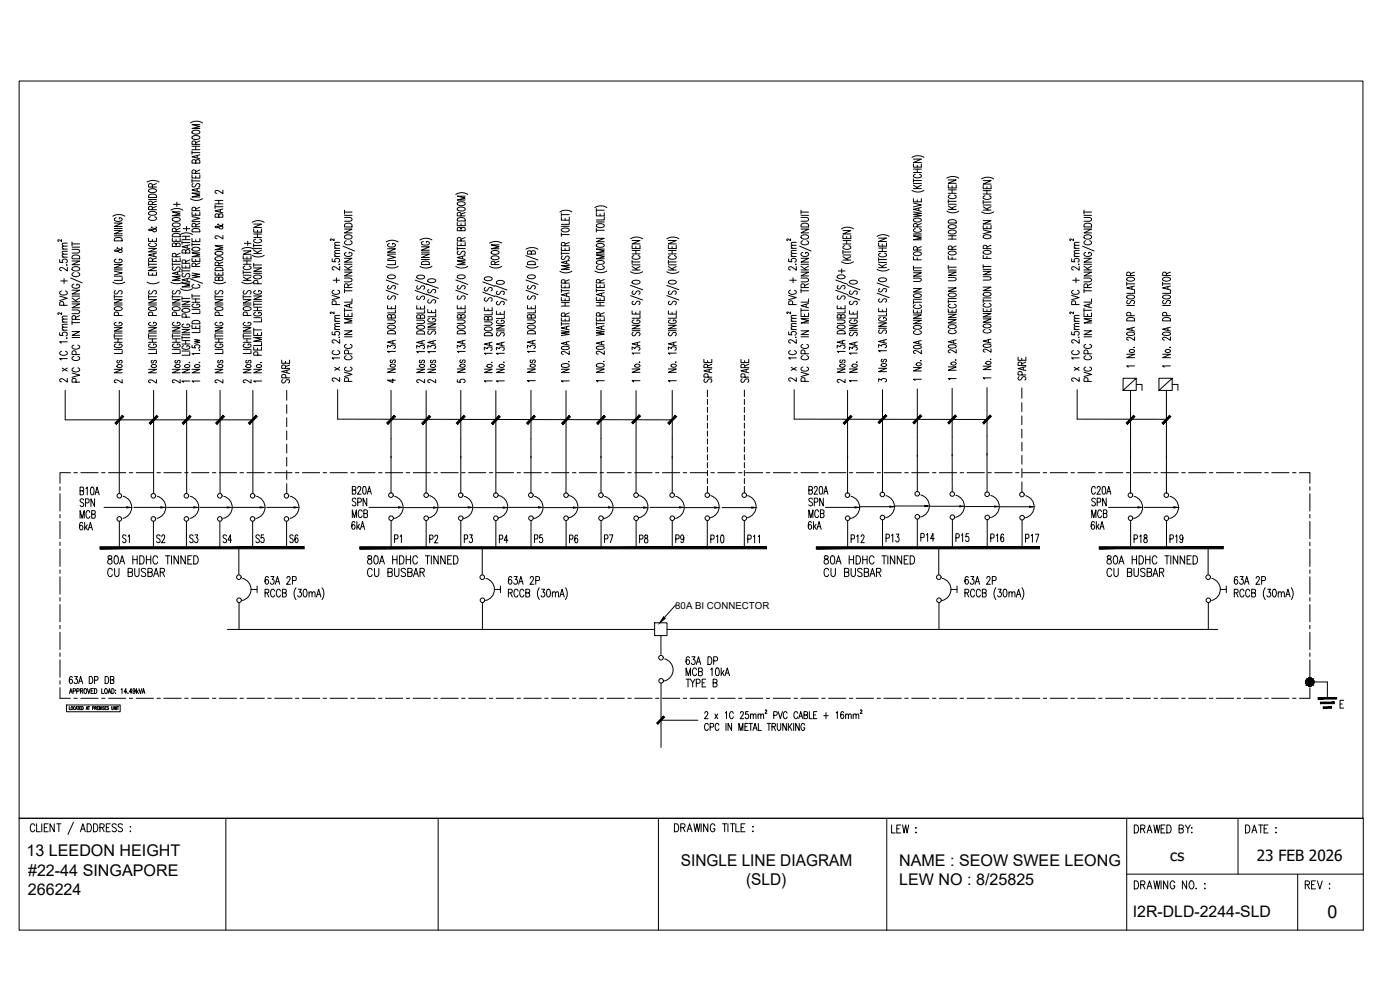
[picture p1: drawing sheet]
<svg xmlns="http://www.w3.org/2000/svg" width="420mm" height="297mm" viewBox="0 0 420 297" stroke-linecap="round" stroke-linejoin="round" font-family="sans-serif">
<defs><g id="words">
<g font-size="5.7">
<text x="104.4" y="153.1">SPN</text>
<text x="241.7" y="153.1">SPN</text>
<text x="326.3" y="153.1">SPN</text>
<text x="104.4" y="156.6">MCB</text>
<text x="241.7" y="156.6">MCB</text>
<text x="326.3" y="156.6">MCB</text>
<text x="45.9" y="164">S2</text>
<text x="55.7" y="164">S3</text>
<text x="65.6" y="164">S4</text>
<text x="75.5" y="164">S5</text>
<text x="85.7" y="164">S6</text>
<text x="138.3" y="164">P3</text>
<text x="159.1" y="164">P5</text>
<text x="180.3" y="164">P7</text>
<text x="201.4" y="164">P9</text>
<text x="31" y="174.3">CU BUSBAR</text>
<text x="109" y="174.3">CU BUSBAR</text>
<text x="246.2" y="174.3">CU BUSBAR</text>
<text x="330.9" y="174.3">CU BUSBAR</text>
</g>
<text font-size="5.4" x="398.4" y="275.6">0</text>
<g font-size="5.3">
<text x="22.9" y="149.6">B10A</text>
<text x="22.9" y="153.1">SPN</text>
<text x="22.6" y="160.2">6kA</text>
<text x="22.9" y="156.6">MCB</text>
<text x="39.9" y="164" transform="rotate(-90 39.9 164)">S1</text>
<text x="121.4" y="164" transform="rotate(-90 121.4 164)">P1</text>
<text x="127.7" y="164">P2</text>
<text x="148.5" y="164">P4</text>
<text x="169.7" y="164">P6</text>
<text x="190.9" y="164">P8</text>
<text x="212" y="164">P10</text>
<text x="264.6" y="163.7">P13</text>
<text x="296" y="163.7">P16</text>
</g>
<g font-size="4.9">
<text x="204.4" y="259.9">SINGLE LINE DIAGRAM</text>
<text x="223.9" y="265.6">(SLD)</text>
</g>
<g font-size="4.8">
<text x="8" y="256.9">13 LEEDON HEIGHT</text>
<text x="8.4" y="262.7">#22-44 SINGAPORE</text>
<text x="269.8" y="259.7">NAME : SEOW SWEE LEONG</text>
<text x="8.3" y="268.5">266224</text>
<text x="269.8" y="265.5">LEW NO : 8/25825</text>
<text x="340" y="275.2">I2R-DLD-2244-SLD</text>
</g>
<g font-size="4.6">
<text x="351.2" y="258.4">cs</text>
<text x="377.2" y="258.4">23 FEB 2026</text>
</g>
<text font-size="2.9" x="202.7" y="182.6">80A BI CONNECTOR</text>
</g></defs>
<!-- layer: E-SLD-FRAME -->
<g fill="none" stroke="#000" stroke-width=".3">
<path d="M18 146.1v1M18 148.1v5.2M18 154.4v1M18 156.4v5.2M21.1 141.8h-3.1v3.2M22.2 141.8h1M24.2 141.8h5.2M30.5 141.8h1M32.6 141.8h5.1M38.8 141.8h1M40.9 141.8h5.2M47.1 141.8h1"/>
<path d="M49.2 141.8h5.2M55.4 141.8h1.1M57.5 141.8h5.2M63.7 141.8h1.1M65.8 141.8h5.2M72 141.8h1.1M74.1 141.8h5.2M80.4 141.8h1M82.4 141.8h5.2M88.7 141.8h1M90.7 141.8h5.2M97 141.8h1"/>
<path d="M99.1 141.8h5.2M105.3 141.8h1M107.4 141.8h5.2M113.6 141.8h1M115.7 141.8h5.2M121.9 141.8h1.1M124 141.8h5.2M130.2 141.8h1.1M132.3 141.8h5.2M138.5 141.8h1.1M140.6 141.8h5.2M146.9 141.8h1"/>
<path d="M148.9 141.8h5.2M155.2 141.8h1M157.2 141.8h5.2M163.5 141.8h1M165.6 141.8h5.2M171.8 141.8h1M173.9 141.8h5.2M180.1 141.8h1M182.2 141.8h5.2M188.4 141.8h1M190.5 141.8h5.2M196.7 141.8h1.1"/>
<path d="M198.8 141.8h5.2M205 141.8h1.1M207.1 141.8h5.2M213.3 141.8h1.1M215.4 141.8h5.2M221.7 141.8h1M223.7 141.8h5.2M230 141.8h1M232.1 141.8h5.1M238.3 141.8h1M240.4 141.8h5.2M246.6 141.8h1"/>
<path d="M248.7 141.8h5.2M254.9 141.8h1.1M257 141.8h5.2M263.2 141.8h1.1M265.3 141.8h5.2M271.5 141.8h1.1M273.6 141.8h5.2M279.9 141.8h1M281.9 141.8h5.2M288.1 141.8h1.1M290.2 141.8h5.2M296.5 141.8h1"/>
<path d="M298.5 141.8h5.2M304.8 141.8h1M306.9 141.8h5.1M313.1 141.8h1M315.2 141.8h5.2M321.4 141.8h1M323.5 141.8h5.2M329.7 141.8h1.1M331.8 141.8h5.2M338 141.8h1.1M340.1 141.8h5.2M346.3 141.8h1.1"/>
<path d="M348.4 141.8h5.2M354.7 141.8h1M356.7 141.8h5.2M363 141.8h1M365 141.8h5.2M371.3 141.8h1M373.3 141.8h5.3M379.6 141.8h1M381.7 141.8h5.1M387.9 141.8h1M390 141.8h3.1v3.2M393.1 146.1v1"/>
<path d="M393.1 148.1v5.2M393.1 154.4v1M393.1 156.4v5.2M18 162.7v1M18 164.7v5.3M18 171v1M18 173.1v5.2M18 179.3v1M393.1 162.7v1M393.1 164.7v5.3M393.1 171v1M393.1 173.1v5.2"/>
<path d="M393.1 179.3v1M18 181.4v5.2M18 187.6v1.1M18 189.7v5.2M18 195.9v1.1M18 198v5.2M393.1 181.4v5.2M393.1 187.6v1.1M393.1 189.7v5.2M393.1 195.9v1.1M393.1 198v5.2M18 206.3v3.2h3.1"/>
<path d="M18 204.2v1.1M22.2 209.5h1M24.2 209.5h5.2M30.5 209.5h1M32.6 209.5h5.1M38.8 209.5h1M40.9 209.5h5.2M47.1 209.5h1M49.2 209.5h5.2M55.4 209.5h1.1M57.5 209.5h5.2M63.7 209.5h1.1"/>
<path d="M65.8 209.5h5.2M72 209.5h1.1M74.1 209.5h5.2M80.4 209.5h1M82.4 209.5h5.2M88.7 209.5h1M90.7 209.5h5.2M97 209.5h1M99.1 209.5h5.2M105.3 209.5h1M107.4 209.5h5.2M113.6 209.5h1"/>
<path d="M115.7 209.5h5.2M121.9 209.5h1.1M124 209.5h5.2M130.2 209.5h1.1M132.3 209.5h5.2M138.5 209.5h1.1M140.6 209.5h5.2M146.9 209.5h1M148.9 209.5h5.2M155.2 209.5h1M157.2 209.5h5.2M163.5 209.5h1"/>
<path d="M165.6 209.5h5.2M171.8 209.5h1M173.9 209.5h5.2M180.1 209.5h1M182.2 209.5h5.2M188.4 209.5h1M190.5 209.5h5.2M196.7 209.5h1.1M198.8 209.5h5.2M205 209.5h1.1M207.1 209.5h5.2M213.3 209.5h1.1"/>
<path d="M215.4 209.5h5.2M221.7 209.5h1M223.7 209.5h5.2M230 209.5h1M232.1 209.5h5.1M238.3 209.5h1M240.4 209.5h5.2M246.6 209.5h1M248.7 209.5h5.2M254.9 209.5h1.1M257 209.5h5.2M263.2 209.5h1.1"/>
<path d="M265.3 209.5h5.2M271.5 209.5h1.1M273.6 209.5h5.2M279.9 209.5h1M281.9 209.5h5.2M288.1 209.5h1.1M290.2 209.5h5.2M296.5 209.5h1M298.5 209.5h5.2M304.8 209.5h1M306.9 209.5h5.1M313.1 209.5h1"/>
<path d="M315.2 209.5h5.2M321.4 209.5h1M323.5 209.5h5.2M329.7 209.5h1.1M331.8 209.5h5.2M338 209.5h1.1M340.1 209.5h5.2M346.3 209.5h1.1M348.4 209.5h5.2M354.7 209.5h1M356.7 209.5h5.2M363 209.5h1"/>
<path d="M365 209.5h5.2M371.3 209.5h1M373.3 209.5h5.3M379.6 209.5h1M381.7 209.5h5.1M387.9 209.5h1M393.1 206.3v3.2h-3.1M393.1 204.2v1.1"/>
</g>
<!-- layer: E-SLD-LEGENDF -->
<g fill="none" stroke="#000" stroke-width=".3">
<path d="M393.1 204.6h5.3v4.9"/>
<circle cx="393.1" cy="204.6" r="1.22"/>
</g>
<g fill="#000" stroke="#000" stroke-width=".3">
<path d="M392.8 205.8h.6zM392.9 203.4h.3z"/>
<path d="M392.8 205.8h.4zM392.9 205.8h.3z"/>
<path d="M392.9 203.4l.5 .1zM392.8 203.5h.6z"/>
<path d="M392.8 203.5h.7zM392.7 203.5h.8z"/>
<path d="M392.7 203.5h.9zM392.6 203.5h1z"/>
<path d="M392.7 205.8h.8zM392.7 205.8h.7z"/>
<path d="M392.6 203.5l1.1 .1zM392.5 203.6h1.2z"/>
<path d="M392.6 205.7h1zM392.6 205.7l.9 .1z"/>
<path d="M392.5 203.6l1.3 .1zM392.4 203.7h1.4z"/>
<path d="M392.5 205.7h1.2zM392.5 205.7h1.1z"/>
<path d="M392.4 203.7h1.5zM392.3 203.7h1.6z"/>
<path d="M392.4 205.6h1.4zM392.4 205.6l1.3 .1z"/>
<path d="M392.3 203.7l1.7 .1zM392.3 203.7l1.7 .1z"/>
<path d="M392.3 205.5h1.6zM392.3 205.5l1.5 .1z"/>
<path d="M392.2 203.8l1.8 .1zM392.2 203.8l1.8 .1z"/>
<path d="M392.2 205.5h1.8zM392.2 205.5h1.7z"/>
<path d="M392.2 203.9l1.9 .1zM392.2 203.9l1.9 .1z"/>
<path d="M392.2 205.4h1.8zM392.2 205.4l1.8 .1z"/>
<path d="M392.1 204l2.1 .1zM392.1 204l2.1 .1z"/>
<path d="M392.1 205.3h2zM392.1 205.3l1.9 .1z"/>
<path d="M392 204.1l2.2 .1zM392 204.1l2.2 .1z"/>
<path d="M392 205.2h2.2zM392 205.2l2.1 .1z"/>
<path d="M392 204.2l2.3 .1zM392 204.2l2.3 .1z"/>
<path d="M392 205.1h2.2zM392 205.1l2.2 .1z"/>
<path d="M392 204.3l2.3 .1zM392 204.3l2.3 .1z"/>
<path d="M392 205h2.3zM392 205l2.2 .1z"/>
<path d="M391.9 204.4l2.4 .1zM391.9 204.4l2.4 .1z"/>
<path d="M391.9 204.5l2.4 .1zM391.9 204.5l2.4 .1z"/>
<path d="M391.9 204.8l2.4 .1zM391.9 204.8l2.4 .1z"/>
<path d="M391.9 204.9h2.4zM391.9 204.9l2.4 .1z"/>
<path d="M391.9 204.6h2.4zM391.9 204.6l2.4 .2z"/>
<path d="M395.6 209.3v.4l5.5-.4zM395.6 209.7l5.5-.4v.4z"/>
<path d="M396.3 210.7v.4l4.1-.4zM396.3 211.1l4.1-.4v.4z"/>
<path d="M397.1 212.1v.4l2.5-.4zM397.1 212.5l2.5-.4v.4z"/>
</g>
<!-- layer: SLD-TXT -->
<g fill="none" stroke="#000" stroke-width=".3">
<path d="M57.2 36.9a3.3 3.3 0 0 1 3.6 0M57.7 39.4a1.79 1.79 0 0 1 2.3 .1 1.36 1.36 0 0 1-2.3 .4zM60 37.4h-2.4l2.4 .6-2.4 .6h2.4M44.1 54.6a3.4 3.4 0 0 1 3.6 0M44.6 57.1a1.8 1.8 0 0 1 2.4 0 1.34 1.34 0 0 1-2.3 .4zM44.6 59.8h2.4M44.7 58.5a1.68 1.68 0 0 1 2.3 .2v.6h-2.4zM45.7 56.1l-.1-.9h-.9l-.1 .9h2.4M47 55.1l-1.3 .5M57.2 59.6a3.3 3.3 0 0 0 3.6 0M57.6 45.3v1M57.6 53.8v1"/>
<path d="M57.6 54.3h2.4M57.6 45.8h2.4M57.6 44.9h2.4M57.6 43.9h2.4M57.6 52.5v.9h2.4v-.9M57.7 41a1.79 1.79 0 0 1 2.3 .1 1.36 1.36 0 0 1-2.3 .5zM58 55.1a.55 .55 0 0 0-.3 .9 .55 .55 0 0 0 .9-.2l.3-.4a.59 .59 0 0 1 .8-.3 .59 .59 0 0 1 .2 .9l-.3 .1M58.7 48.3l.5-.4 .6 .1 .2 .3v.6h-2.4l.1-.8h.9l.1 .8M58.7 43.9v1M58.7 52.8v.6M58.7 52l-.1-.9h-.9l-.1 .9h2.4M58.7 43.3l-.1-.9h-.9l-.1 .9h2.4"/>
<path d="M59.2 46.7v.7M59.2 56.6v.7M60 51l-1.3 .5M60 42.3l-1.3 .5M60 57.9h-2.4l2.4 .6-2.4 .6h2.4M60 56.4l-2.4 .6 2.4 .6M60 46.4l-2.4 .6 2.4 .6M66.9 57.1v1l-1.5-.9a.49 .49 0 0 0-.8 .1 .49 .49 0 0 0 .4 .7h.1M136.8 58.3a3.3 3.3 0 0 1 3.6 0M139.6 58.9h-2.4l2.4 .5-2.4 .6h2.4M273.7 57.1a3.4 3.4 0 0 0 3.6 0M273.7 47.2a3.4 3.4 0 0 1 3.6 0"/>
<path d="M274.1 53.7v1M274.1 56.6h2.4M274.1 55.6l1.6 1M274.1 55.1h2.4M274.1 54.2h2.4M274.1 51.8h2.4M274.1 50.7h2.4M274.1 59.6v.9h2.4v-.9M274.1 49.2v1h2.4v-1M274.1 47.7h2.4l-2.4 1.1h2.4M274.7 52.3l-.6 .3a1.39 1.39 0 0 0 2.3 .5l.1-.5-.6-.3M275.3 49.6v.6"/>
<path d="M275.3 50.7v1.1M275.3 60v.5M276.5 55.6l-1.3 .6M284.1 53.5a3.4 3.4 0 0 1 3.6 0M284.6 59.9v1M284.6 58h2.4M284.6 57h2.4M284.6 55.4v1h2.4v-1M284.6 54h2.4l-2.4 1h2.4M285.2 58.5l-.6 .4a1.39 1.39 0 0 0 2.3 .4l.1-.4-.6-.4M285.7 55.8v.6M285.7 57v1"/>
<path d="M294.6 53.7a3.4 3.4 0 0 1 3.6 0M295.1 55.7v.9h2.3v-.9M295.1 54.2h2.3l-2.3 1h2.3M295.1 58.2h2.3M295.1 57.2h2.3M295.6 58.7l-.5 .4a1.36 1.36 0 0 0 2.2 .4l.1-.4-.5-.4M296.2 56v.6M296.2 57.2v1M17.9 77.9v.8l1 .1a.67 .67 0 0 1 .1-.9 .67 .67 0 0 1 .9 0 .67 .67 0 0 1 .1 .9l-.2 .1M18.5 71.9v.6l-.8-.6-.3 .2 .2 .3M18.7 77.2h1.5M18.7 74.7h1.5"/>
<path d="M20 79.5h.2zM20.2 76.3l-1.4 .1-.1 .4 .4 .4M20.2 75.4h-1.4l-.1 .5 .4 .4M20.2 73.8l-1.4 .1-.1 .4 .4 .4M20.2 72.9l-1.4 .1-.1 .4 .4 .4M21.6 78.3h2.3l-2.3 1.1h2.3M21.6 74.8h1.6l.7 .5-.3 .6h-2M21.6 72.6v1.2M21.6 74.2h2.3M21.6 73.2h2.3M21.7 76.8a1.48 1.48 0 0 1 2.2 .3v.5h-2.3zM33.9 64.9a3.4 3.4 0 0 1 3.6 0"/>
<path d="M34.3 79.4h2.4l-2.4 1h2.4M34.3 69.1h2.4l-2.4 1.1h2.4M34.3 66.9h2.4l-2.4 1.1h2.4M34.3 70.7h2.4M34.3 68.5h2.4M34.4 71.6a1.72 1.72 0 0 1 2.3 .2v.5h-2.4zM34.9 77.8l-.6 .3a1.36 1.36 0 0 0 2.2 .5l.2-.5-.4-.3h-.5v.3M34.9 65.3l-.6 .4a1.38 1.38 0 0 0 2.2 .4l.2-.4-.4-.3-.5-.1v.4M35.3 74.3l-.2 .2 1.2 .4a.52 .52 0 0 1 .2 .8 .52 .52 0 0 1-.8-.1l-.8-.6-.6 .2 .3 .2 .6-.1 1.3-.6 .2-.3-.3-.1M44.6 79.3h2.4M44.6 78.8v1M44.6 74.5h2.4l-2.4 1.1h2.4"/>
<path d="M44.6 71.5v.9h2.4v-.9M44.7 63.7a1.79 1.79 0 0 1 2.3 .2 1.36 1.36 0 0 1-2.3 .4zM45.2 72.9l-.6 .4a1.45 1.45 0 0 0 2.4 .3l-.2-.4-.4-.3M45.2 65l-.6 .4a1.37 1.37 0 0 0 2.2 .4l.2-.4-.6-.4M45.6 68.1l-.2 .1 .9 .3a.66 .66 0 0 1 .7 .8l-.7 .3-1.1-.8-.6 .2 .3 .2 .6-.1 1.3-.6 .2-.3-.3-.1M45.7 71.8v.6M45.7 78.4l-.1-.9h-.9l-.1 .9h2.4M45.7 62.9l-.1-.9h-.9l-.1 .9h2.4M45.7 61.4l-.1-.9h-.9l-.1 .9h2.4M46.2 76.1v.8M47 77.4l-1.3 .5M47 61.9l-1.3 .5"/>
<path d="M47 60.4l-1.3 .5M47 75.9l-2.4 .6 2.4 .6M51.3 63.1a3.4 3.4 0 0 1 3.6 0M51.7 79.3h2.4M51.7 78.8v1M51.7 77.5v.9h2.4v-.9M51.7 71.5v.9h2.4v-.9M51.8 67.1a1.87 1.87 0 0 1 2.3 .2 1.36 1.36 0 0 1-2.3 .4zM51.8 65.5a1.79 1.79 0 0 1 2.3 .2 1.36 1.36 0 0 1-2.3 .4zM51.8 70.3a1.68 1.68 0 0 1 2.3 .2v.5h-2.4zM52.1 61.3h2M52.8 77l-.1-.9h-.9l-.1 .9h2.4"/>
<path d="M52.8 69.5l-.1-.9h-.9l-.1 .9h2.4M52.8 73.3l.5-.4 .6 .1 .2 .3v.7h-2.4l.1-.9h.9l.1 .9M52.8 71.8v.6M52.8 77.8v.6M53.1 60.6v1.4M54.1 63.6h-2.4l2.4 .6-2.4 .5h2.4M54.1 76l-1.3 .5M54.1 68.5l-1.3 .5M54.2 70.4a3.4 3.4 0 0 1 3.6 0M54.6 72.3v1M54.6 72.8h2.4M54.6 71.9h2.4"/>
<path d="M54.6 70.9h2.4M54.6 79.4v1h2.4v-1M55 68.6h2M55.7 79l-.1-.9h-.9l-.1 .9h2.4M55.7 75.3l.5-.4 .6 .1 .2 .3v.6h-2.4l.1-.8h.9l.1 .8M55.7 70.9v1M55.7 79.8v.6M56 68v1.3M56.2 73.7v.7M57 73.5l-2.4 .5 2.4 .6M57 78l-1.3 .5M57.6 65l2.4 .5-2.4 .6"/>
<path d="M57.6 72.9v1M57.6 73.4h2.4M57.6 66.5h2.4M57.6 77.5v.9h2.4v-.9M57.6 71.6v.9h2.4v-.9M57.6 63.6v1h2.4v-1M57.7 74.5a1.79 1.79 0 0 1 2.3 .1 1.36 1.36 0 0 1-2.3 .5zM57.7 68.8a1.68 1.68 0 0 1 2.3 .3v.5h-2.4zM58.7 64v.6M58.7 71.9v.6M58.7 77.8v.6M58.7 80l-.1-.9h-.9l-.1 .9h2.4"/>
<path d="M58.7 68l-.1-.9h-.9l-.1 .9h2.4M58.7 63.2l-.1-.9h-.9l-.1 .9h2.4M60 78.9l-1.3 .5M60 67l-1.3 .5M60 62.2l-1.3 .5M60 75.9h-2.4l2.4 .5-2.4 .6h2.4M64.5 61.5v1.1M64.5 62h2.4M64.5 61.2h2.4M64.5 60.1h2.4M64.7 77.3a1.79 1.79 0 0 1 2.2 .2 1.35 1.35 0 0 1-2.2 .4zM64.7 75.7a1.79 1.79 0 0 1 2.2 .2 1.35 1.35 0 0 1-2.2 .4z"/>
<path d="M65.5 67.2l-.2 .2 .9 .3a.64 .64 0 0 1 .7 .7l-.7 .3-.9-.7-.8 .1 .4 .2 .5-.1 1.4-.6 .1-.3-.2-.1M65.7 79.7l-.2-.9h-.8l-.2 .9h2.4M65.7 64.5l.4-.3h.6l.2 .3v.7h-2.4l.2-.9h.8l.2 .9M65.7 60.1v1.1M66.1 62.9v.7M66.9 70.7v1l-1.5-.9a.49 .49 0 0 0-.8 .1 .49 .49 0 0 0 .4 .7h.1M66.9 73.7h-2.4l2.4 .6-2.4 .6h2.4M66.9 62.7l-2.4 .6 2.4 .6M66.9 78.6l-1.2 .5M72.5 74.8a3.4 3.4 0 0 1 3.6 0M73 79.3h2.3M73 78.3h2.3"/>
<path d="M73 76.7v1h2.3v-1M73 75.3h2.3l-2.3 1h2.3M73.3 73h2M73.5 79.8l-.5 .4a1.34 1.34 0 0 0 2.2 .4l.1-.4-.5-.4M74.1 77.1v.6M74.1 78.3v1M74.3 72.4v1.3M75.7 76.6a3.4 3.4 0 0 0 3.6 0M75.7 66.7a3.3 3.3 0 0 1 3.6 0M76.1 74.5h2.4M76.1 73.2v1M76.1 79v1"/>
<path d="M76.1 79.5h2.4M76.1 76.1h2.4M76.1 75.1l1.6 1M76.1 73.7h2.4M76.1 71.3h2.4M76.1 70.2h2.4M76.1 68.7v.9h2.4v-.9M76.1 67.2h2.4l-2.4 1h2.4M76.7 71.8l-.6 .3a1.36 1.36 0 0 0 2.3 .5l.1-.5-.6-.3M77.3 69.1v.5M77.3 70.2v1.1M78.5 75.1l-1.3 .6"/>
<path d="M99.7 77.7v.8l1 .1a.67 .67 0 0 1 0-.9 .67 .67 0 0 1 .9 0 .67 .67 0 0 1 .1 .9h-.2M100.3 71.7v.5l-.7-.5a.26 .26 0 0 0-.4 .1 .26 .26 0 0 0 .1 .4h.1M100.4 76.9h1.5M100.4 74.5h1.5M101.7 79.3h.2zM101.9 76l-1.4 .1-.1 .4 .5 .4M101.9 75.1l-1.4 .1-.1 .4 .5 .4M101.9 73.6l-1.4 .1-.1 .4 .5 .4M101.9 72.7l-1.4 .1-.1 .4 .5 .4M101.9 80v1.1l-1.4-1a.51 .51 0 0 0-.8 .2 .51 .51 0 0 0 .4 .7h.1M102.9 73.9l3.5 1.4M103.4 77.5h2.2l-2.2 1.1h2.2"/>
<path d="M103.4 68.7h2.2l-2.2 1.2h2.2M103.4 65.2h1.6l.6 .5-.3 .6-1.9 .1M103.4 63.1v1.1M103.4 79.9l1.5 1.1M103.4 79.3h2.2M103.4 64.6h2.2M103.4 63.6h2.2M103.5 67.3a1.48 1.48 0 0 1 2.1 .2v.6h-2.2zM103.5 70.8a1.58 1.58 0 0 1 2.1 .1 1.26 1.26 0 0 1-2.1 .5zM103.9 75.7a.64 .64 0 0 0-.5 .8 .64 .64 0 0 0 .9 .4h.5a.65 .65 0 0 0 .9-.6 .65 .65 0 0 0-.9-.6v.4M103.9 72.2a.64 .64 0 0 0-.5 .8 .64 .64 0 0 0 .9 .5h.5a.64 .64 0 0 0 .8-.5 .64 .64 0 0 0-.5-.8M105.6 79.9l-1.2 .7"/>
<path d="M115.9 79.9a3.4 3.4 0 0 0 3.6 0M115.9 72.6a3.4 3.4 0 0 1 3.6 0M116.3 76.6l2.4 .6-2.4 .6M116.3 78.2h2.4M116.3 76.2h2.4M116.3 74.6h2.4l-2.4 1.1h2.4M116.9 73l-.6 .4a1.34 1.34 0 0 0 2.3 .4l.1-.4-.4-.3-.5-.1v.4M118.7 78.5v.9h-2.4M126 79.9a3.4 3.4 0 0 0 3.6 0M126 72a3.4 3.4 0 0 1 3.6 0M126.5 77.9h2.3M126.5 75.7h2.3"/>
<path d="M126.5 76.2h2.3l-2.3 1.1h2.3M126.5 74h2.3l-2.3 1.1h2.3M126.6 78.7a1.68 1.68 0 0 1 2.2 .2v.5h-2.3zM127 72.4l-.5 .4a1.37 1.37 0 0 0 2.2 .4l.1-.4-.3-.3-.5-.1v.4M136.8 79.9a3.4 3.4 0 0 0 3.6 0M137.2 74.6h2.4M137.2 74.1v1M137.2 72.7v1h2.4v-1M137.2 66.7v1h2.4v-1M137.3 62.4a1.83 1.83 0 0 1 2.3 .2 1.39 1.39 0 0 1-2.3 .4zM137.3 60.8a1.83 1.83 0 0 1 2.3 .2 1.39 1.39 0 0 1-2.3 .4zM137.3 65.6a1.72 1.72 0 0 1 2.3 .2v.5h-2.4z"/>
<path d="M137.6 75.4a.54 .54 0 0 0-.2 .9 .54 .54 0 0 0 .8-.2l.5-.7a.6 .6 0 0 1 .9 .3l-.3 .7M138.4 68.6l.4-.4 .6 .1 .2 .3v.6h-2.4l.1-.8h.9l.2 .8M138.4 67.1v.6M138.4 73.1v.6M138.4 72.3l-.2-.9h-.9l-.1 .9h2.4M138.4 64.8l-.2-.9h-.9l-.1 .9h2.4M138.8 76.9v.7M139.6 71.3l-1.2 .5M139.6 63.7l-1.2 .5M139.6 78.2h-2.4l2.4 .6-2.4 .6h2.4M139.6 76.7l-2.4 .6 2.4 .6M146.9 79.9a3.4 3.4 0 0 0 3.7 0"/>
<path d="M146.9 72.9a3.4 3.4 0 0 1 3.7 0M147.5 77.1a1.79 1.79 0 0 1 2.3 .1 1.36 1.36 0 0 1-2.3 .4zM147.5 75.4a1.79 1.79 0 0 1 2.3 .2 1.36 1.36 0 0 1-2.3 .4zM148.5 79.4l-.1-.9h-.9l-.1 .9h2.4M149.8 78.4l-1.3 .5M149.8 73.5h-2.4l2.4 .5-2.4 .6h2.4M157.8 79.9a3.4 3.4 0 0 0 3.6 0M157.8 74.8a3.4 3.4 0 0 1 3.6 0M157.8 76.7l3.6 1.3M158.4 78.7a1.65 1.65 0 0 1 2.3 .2v.5h-2.4zM159.4 75.6l.5-.4 .5 .1 .3 .3v.6h-2.4l.1-.8h.9l.1 .8M168 63.6a3.4 3.4 0 0 1 3.6 0"/>
<path d="M168.5 63.9v1M168.5 69.9v1M168.5 75.5v1M168.5 76h2.3M168.5 70.4h2.3M168.5 67.9h2.3M168.5 64.4h2.3M168.5 74.2v.9h2.3v-.9M168.5 65.1v1h2.3v-1M168.6 68.7a1.83 1.83 0 0 1 2.2 .2 1.38 1.38 0 0 1-2.2 .4zM168.8 76.8a.55 .55 0 0 0-.2 .9 .55 .55 0 0 0 .9-.1l.3-.6 .7-.2a.56 .56 0 0 1 .4 .5 .56 .56 0 0 1-.4 .6M169.6 65.5v.6"/>
<path d="M169.6 74.6v.5M169.6 73.8l-.1-.9h-.9l-.1 .9h2.3M170 78.4v.7M170.8 72.7l-1.2 .5M170.8 66.4v.9h-2.3M170.8 79.7h-2.3l2.3 .6-2.3 .5h2.3M170.8 78.2l-2.3 .5 2.3 .6M178.5 62.3a3.4 3.4 0 0 1 3.6 0M179 62.6v1M179 68.6v1M179 69.1h2.3M179 66.6h2.3"/>
<path d="M179 63.1h2.3M179 71.5h2.3l-2.3 1h2.3M179 63.8v1h2.3v-1M179.1 78.5a1.83 1.83 0 0 1 2.2 .1 1.39 1.39 0 0 1-2.2 .4zM179.1 73.3a1.83 1.83 0 0 1 2.2 .2 1.39 1.39 0 0 1-2.2 .4zM179.1 67.4a1.83 1.83 0 0 1 2.2 .1 1.39 1.39 0 0 1-2.2 .5zM179.5 79.8l-.5 .3a1.38 1.38 0 0 0 2.2 .5l.1-.5-.5-.3M180.1 64.2v.6M181.3 65.1v.9h-2.3M181.3 76.5h-2.3l2.3 .6-2.3 .5h2.3M181.3 74.7h-2.3l2.3 .6-2.3 .6h2.3M189.3 71.6a3.4 3.4 0 0 1 3.6 0"/>
<path d="M189.7 73.6v1h2.4v-1M189.7 72.2h2.4l-2.4 1h2.4M189.7 80l1.6 1M189.7 79.5h2.4M189.7 78.6h2.4M189.7 78.1v1M189.7 76.2h2.4M189.7 75.1h2.4M190.3 76.7l-.6 .4a1.36 1.36 0 0 0 2.2 .4l.2-.4-.6-.4M190.8 74v.6M190.8 75.1v1.1M192.1 80l-1.4 .7"/>
<path d="M200.1 71.6a3.4 3.4 0 0 1 3.6 0M200.6 73.6v1h2.4v-1M200.6 72.2h2.4l-2.4 1h2.4M200.6 79.5h2.4M200.6 78.6h2.4M200.6 76.2h2.4M200.6 75.1h2.4M200.6 80l1.6 1M200.6 78.1v1M201.2 76.7l-.6 .4a1.39 1.39 0 0 0 2.2 .4l.2-.4-.6-.4M201.7 74v.6M201.7 75.1v1.1"/>
<path d="M203 80l-1.4 .7M236.7 77.7v.8l1 .1a.67 .67 0 0 1 .1-.9 .67 .67 0 0 1 .9 0 .67 .67 0 0 1 0 .9h-.2M237.3 71.7v.5l-.7-.5a.26 .26 0 0 0-.4 .1 .26 .26 0 0 0 .2 .4M237.5 76.9h1.5M237.5 74.5h1.5M238.7 79.3h.3zM239 76l-1.4 .1-.1 .4 .4 .4M239 75.1l-1.4 .1-.1 .4 .4 .4M239 73.6l-1.4 .1-.1 .4 .4 .4M239 72.7l-1.4 .1-.1 .4 .4 .4M239 80v1.1l-1.4-1a.51 .51 0 0 0-.8 .2 .51 .51 0 0 0 .3 .7h.1M240 73.9l3.4 1.4"/>
<path d="M240.4 77.5h2.3l-2.3 1.1h2.3M240.4 68.7h2.3l-2.3 1.2h2.3M240.4 65.2h1.6l.7 .5-.4 .6-1.9 .1M240.4 79.3h2.3M240.4 64.6h2.3M240.4 63.6h2.3M240.4 63.1v1.1M240.4 79.9l1.5 1.1M240.5 67.3a1.48 1.48 0 0 1 2.2 .2v.6h-2.3zM240.5 70.8a1.58 1.58 0 0 1 2.2 .1 1.26 1.26 0 0 1-2.2 .5zM240.9 75.7a.64 .64 0 0 0-.5 .8 .64 .64 0 0 0 .9 .4h.5a.65 .65 0 0 0 .9-.6 .65 .65 0 0 0-.9-.6v.4M240.9 72.2a.64 .64 0 0 0-.5 .8 .64 .64 0 0 0 .9 .5h.5a.64 .64 0 0 0 .8-.5 .64 .64 0 0 0-.5-.8"/>
<path d="M242.7 79.9l-1.3 .7M252.5 78.5a3.3 3.3 0 0 0 3.6 0M252.5 68.7a3.4 3.4 0 0 1 3.6 0M253 75.6h2.3M253 78h2.3M253 77l1.6 1M253 76.5h2.3M253 75.1v1M253 73.2h2.3M253 72.2h2.3M253 70.6v1h2.3v-1M253 69.2h2.3l-2.3 1h2.3"/>
<path d="M253.5 73.7l-.5 .4a1.45 1.45 0 0 0 2.3 .3l-.1-.5-.4-.2M254.1 71v.6M254.1 72.2v1M255.3 77l-1.3 .7M263.2 70.9a3.4 3.4 0 0 1 3.6 0M263.7 72.9v1h2.4v-1M263.7 71.4h2.4l-2.4 1.1h2.4M263.7 77.9h2.4M263.7 79.3l1.6 1M263.7 78.7h2.4M263.7 77.4v1M263.7 75.5h2.4"/>
<path d="M263.7 74.4h2.4M264.3 76l-.6 .3a1.39 1.39 0 0 0 2.2 .5l.2-.5-.6-.3M264.8 73.3v.6M264.8 74.4v1.1M266.1 79.3l-1.4 .6M274.1 63.6l2.4 .4-2.4 .4 2.4 .3-2.4 .4M274.1 60.9l2.4 .6-2.4 .6M274.1 70.2h2.4M274.1 79.8v1.1M274.1 77v1h2.4M274.3 75.8a1.89 1.89 0 0 1 2.2 .2 1.38 1.38 0 0 1-2.2 .4zM274.3 65.7a1.89 1.89 0 0 1 2.2 .2 1.38 1.38 0 0 1-2.2 .4z"/>
<path d="M274.7 68.6l-.6 .4a1.45 1.45 0 0 0 2.4 .2l-.1-.4-.5-.2M275.3 75l-.1-.8h-.9l-.2 .8h2.4M275.3 68.1l-.1-.9h-.9l-.2 .9h2.4M275.3 77.4v.6M275.7 62.4v.8M276.5 70.8h-2.4l2.4 .6-2.4 .6h2.4M276.5 62.2l-2.4 .6 2.4 .6M276.5 74l-1.2 .5M276.5 67.1l-1.2 .5M284.1 63.3a3.4 3.4 0 0 0 3.6 0M284.6 61.3h2.4M284.6 70.7h2.4"/>
<path d="M284.6 79.6v1.1M284.6 71.7h2.4M284.6 62.8h2.4M284.6 61.8l1.6 1M284.6 60.4h2.4M284.6 76.8v1h2.4M284.7 75.6a1.87 1.87 0 0 1 2.3 .2 1.36 1.36 0 0 1-2.3 .4zM284.7 69.3a1.79 1.79 0 0 1 2.3 .2 1.36 1.36 0 0 1-2.3 .4zM284.7 67.7a1.79 1.79 0 0 1 2.3 .2 1.36 1.36 0 0 1-2.3 .4zM284.7 66.2a1.68 1.68 0 0 1 2.3 .2v.5h-2.4zM285.7 70.7v1M285.7 77.2v.6"/>
<path d="M285.7 74.8l-.1-.9h-.9l-.1 .9h2.4M287 73.8l-1.3 .5M287 61.8l-1.4 .6M294.6 63.6a3.4 3.4 0 0 0 3.6 0M295.1 76.6v.9h2.3M295.1 67.7v.9h2.3v-.9M295.1 66.2h2.3l-2.3 1h2.3M295.1 69l2.3 .6-2.3 .6M295.1 60.1v1.1M295.1 79.4v1.1M295.1 80h2.3M295.1 63h2.3"/>
<path d="M295.1 62l1.5 1M295.1 61.5h2.3M295.1 60.6h2.3M295.2 75.4a1.87 1.87 0 0 1 2.2 .2 1.36 1.36 0 0 1-2.2 .4zM295.2 70.7a1.79 1.79 0 0 1 2.2 .2 1.36 1.36 0 0 1-2.2 .4zM296.2 74.6l-.1-.9h-.9l-.1 .9h2.3M296.2 68v.6M296.2 76.9v.6M297.4 73.6l-1.2 .5M297.4 62l-1.3 .7M321.6 77.7v.8l1 .1a.67 .67 0 0 1 .1-.9 .67 .67 0 0 1 .9 0 .67 .67 0 0 1 .1 .9h-.2M322.2 71.7v.5l-.9-.5-.3 .3 .3 .2"/>
<path d="M322.4 76.9h1.5M322.4 74.5h1.5M323.7 79.3h.2zM323.9 76l-1.4 .1-.1 .4 .4 .4M323.9 75.1l-1.4 .1-.1 .4 .4 .4M323.9 73.6l-1.4 .1-.1 .4 .4 .4M323.9 72.7l-1.4 .1-.1 .4 .4 .4M323.9 80v1.1l-1.4-1a.51 .51 0 0 0-.8 .2 .51 .51 0 0 0 .3 .7h.1M324.9 73.9l3.4 1.4M325.3 77.5h2.3l-2.3 1.1h2.3M325.3 68.7h2.3l-2.3 1.2h2.3M325.3 65.2h1.6l.7 .5-.3 .6-2 .1"/>
<path d="M325.3 79.3h2.3M325.3 64.6h2.3M325.3 63.6h2.3M325.3 63.1v1.1M325.3 79.9l1.5 1.1M325.4 67.3a1.48 1.48 0 0 1 2.2 .2v.6h-2.3zM325.4 70.8a1.58 1.58 0 0 1 2.2 .1 1.27 1.27 0 0 1-2.2 .5zM325.8 75.7a.64 .64 0 0 0-.5 .8 .64 .64 0 0 0 .9 .4h.5a.65 .65 0 0 0 .9-.6 .65 .65 0 0 0-.9-.6v.4M325.8 72.2a.64 .64 0 0 0-.5 .8 .64 .64 0 0 0 .9 .5h.5a.64 .64 0 0 0 .9-.5 .64 .64 0 0 0-.6-.8M327.6 79.9l-1.3 .7M17.9 99.8v.8l1 .1a.67 .67 0 0 1 .1-.9 .67 .67 0 0 1 .9 0 .67 .67 0 0 1 .1 .9l-.2 .1M17.9 88.8l2.3 .7-2.3 .7"/>
<path d="M18.3 84.3h1.9M18.5 87.3a.64 .64 0 0 0-.6 .8 .64 .64 0 0 0 .9 .4h.5a.64 .64 0 0 0 .9-.4 .64 .64 0 0 0-.6-.8M18.5 93.8v.6l-.7-.5a.26 .26 0 0 0-.4 .1 .26 .26 0 0 0 .2 .3M18.7 99.1h1.5M18.7 96.6h1.5M19.1 91.6l-.1-1-.3-.1-.7 .1-.1 1h2.3M19.2 83.6v1.4M20.2 80.2v1.1l-1.4-1a.51 .51 0 0 0-.8 .2 .51 .51 0 0 0 .4 .7h.1M20.2 98.2l-1.4 .1-.1 .4 .4 .4M20.2 97.3l-1.4 .1-.1 .4 .4 .4M20.2 95.7l-1.4 .1-.1 .4 .4 .4M20.2 94.9h-1.4l-.1 .4 .4 .4"/>
<path d="M21.2 83.4l3.4 1.5M21.6 99.5h2.3l-2.3 1.1h2.3M21.6 91.2h2.3l-2.3 1.1h2.3M21.6 87.1h2.3l-2.3 1.1h2.3M21.6 93h1.6l.7 .5-.3 .6h-2M21.6 96.8h2.3M21.6 96.2v1.2M21.6 90.6h2.3M21.6 89.4l1.5 1.2M21.6 88.8h2.3M21.7 80.3a1.32 1.32 0 0 1 2.2 .5 1.3 1.3 0 0 1-2.3-.3zM22.2 85.3a.64 .64 0 0 0-.6 .8 .64 .64 0 0 0 .9 .4h.5a.65 .65 0 0 0 .9-.6 .65 .65 0 0 0-.9-.6v.4"/>
<path d="M22.2 81.8a.63 .63 0 0 0-.6 .8 .63 .63 0 0 0 .9 .4h.5a.63 .63 0 0 0 .9-.4 .63 .63 0 0 0-.5-.8M22.7 95.8l-.1-.9-.3-.2-.6 .2-.1 .9h2.3M23.9 89.4l-1.3 .8M23.9 94.7l-1.2 .6M33.9 84.6a3.4 3.4 0 0 0 3.6 0M34.3 98.3h2.4l-2.4 1h2.4M34.3 89.9h2.4l-2.4 1h2.4M34.3 81.4l2.4 .5-2.4 .6M34.3 81h2.4M34.3 99.9h2.4M34.3 91.5h2.4M34.3 89h2.4"/>
<path d="M34.3 88.5v1M34.3 82.9h2.4M34.4 92.3a1.83 1.83 0 0 1 2.3 .2 1.39 1.39 0 0 1-2.3 .4zM34.6 87.2a.55 .55 0 0 0-.2 .9 .55 .55 0 0 0 .9-.2l.4-.6 .6-.1a.55 .55 0 0 1 .4 .5 .55 .55 0 0 1-.4 .5M34.9 96.7l-.6 .4a1.36 1.36 0 0 0 2.2 .4l.2-.4-.4-.3-.5-.1v.4M35.5 94.7l-.1-.9h-1l-.1 .9h2.4M36.7 83.3v.8h-2.4M44.1 84.6a3.4 3.4 0 0 0 3.6 0M44.6 88.5v1M44.6 99.9h2.4M44.6 91.5h2.4M44.6 89h2.4"/>
<path d="M44.6 98.3h2.4l-2.4 1h2.4M44.6 89.9h2.4l-2.4 1h2.4M44.6 81.6v1h2.4v-1M44.6 80.2h2.4l-2.4 1h2.4M44.7 92.3a1.79 1.79 0 0 1 2.3 .2 1.36 1.36 0 0 1-2.3 .4zM44.9 87.2a.54 .54 0 0 0-.2 .9 .54 .54 0 0 0 .9-.2l.2-.4a.59 .59 0 0 1 .9-.3 .59 .59 0 0 1 .1 .9l-.2 .1M45.2 96.7l-.6 .4a1.38 1.38 0 0 0 2.2 .4l.2-.4-.4-.3-.5-.1v.4M45.7 82v.6M45.8 94.7l-.1-.9h-1l-.1 .9h2.4M51.3 84.6a3.4 3.4 0 0 0 3.6 0M51.7 99.9h2.4M51.7 91.5h2.4"/>
<path d="M51.7 89h2.4M51.7 88.5v1M51.7 98.3h2.4l-2.4 1h2.4M51.7 89.9h2.4l-2.4 1h2.4M51.8 92.3a1.79 1.79 0 0 1 2.3 .2 1.36 1.36 0 0 1-2.3 .4zM52.1 87.2a.55 .55 0 0 0-.3 .9 .55 .55 0 0 0 .9-.2l.4-.6 .6-.1a.57 .57 0 0 1 .4 .5 .57 .57 0 0 1-.4 .5M52.1 80.1a.55 .55 0 0 0-.3 .9 .55 .55 0 0 0 .9-.2l.5-.6 .5-.1 .4 .4-.4 .6M52.3 96.7l-.6 .4a1.35 1.35 0 0 0 2.3 .4l.1-.4-.4-.3-.5-.1v.4M52.9 94.7l-.1-.9h-1l-.1 .9h2.4M53.3 81.6v.8M54.1 83h-2.4l2.4 .5-2.4 .6h2.4M54.1 81.4l-2.4 .6 2.4 .6"/>
<path d="M54.2 86.6a3.4 3.4 0 0 0 3.6 0M54.6 80.8v1M54.6 89v1.1M54.6 92h2.4M54.6 89.5h2.4M54.6 81.3h2.4M54.6 98.8h2.4l-2.4 1.1h2.4M54.6 90.4h2.4l-2.4 1h2.4M54.7 92.8a1.79 1.79 0 0 1 2.3 .2 1.36 1.36 0 0 1-2.3 .4zM55 82.1a.55 .55 0 0 0-.3 .9 .55 .55 0 0 0 .9-.2l.2-.4a.58 .58 0 0 1 1-.2 .58 .58 0 0 1-.2 .9M55.2 97.2l-.6 .4a1.36 1.36 0 0 0 2.3 .4l.1-.4-.4-.3-.5-.1v.4M55.8 95.2l-.1-.9h-1l-.1 .9h2.4"/>
<path d="M56.2 83.6v.7M57 84.9h-2.4l2.4 .6-2.4 .6h2.4M57 83.4l-2.4 .6 2.4 .6M57.2 83.7l3.6 1.3M57.6 81.9l2.4 .4-2.4 .4 2.4 .3-2.4 .4M57.6 88.8h2.4M57.6 92.8h2.4M57.6 90.7h2.4M57.6 89.7h2.4M57.6 88.3v1M57.6 97.6v.9h2.4v-.9M57.7 96.4a1.68 1.68 0 0 1 2.3 .2v.5h-2.4z"/>
<path d="M58.2 91.2l-.6 .4a1.35 1.35 0 0 0 2.3 .4l.1-.4-.4-.3-.5-.1v.4M58.2 85.4l-.6 .3a1.36 1.36 0 0 0 2.3 .5l.1-.5-.6-.3M58.7 89.7v1M58.7 97.9v.6M60 98.9v.9h-2.4M60 93.2v.9h-2.4M64.1 84.6a3.4 3.4 0 0 0 3.6 0M64.5 99.9h2.4M64.5 91.5h2.4M64.5 89h2.4M64.5 88.5v1M64.5 98.3h2.4l-2.4 1h2.4"/>
<path d="M64.5 89.9h2.4l-2.4 1h2.4M64.5 81.6v1h2.4v-1M64.7 92.3a1.79 1.79 0 0 1 2.2 .2 1.36 1.36 0 0 1-2.2 .4zM64.7 80.5a1.65 1.65 0 0 1 2.2 .2v.5h-2.4zM64.9 87.2a.54 .54 0 0 0-.3 .9 .54 .54 0 0 0 .9-.2l.3-.4a.59 .59 0 0 1 .8-.3 .59 .59 0 0 1 .2 .9l-.2 .1M65.1 96.7l-.6 .4a1.35 1.35 0 0 0 2.3 .4l.1-.4-.3-.3-.6-.1v.4M65.7 83.5l.4-.4 .6 .1 .2 .3v.6h-2.4l.2-.8h.8l.2 .8M65.7 82v.6M65.8 94.7l-.1-.9h-1l-.2 .9h2.4M72.5 84.6a3.4 3.4 0 0 0 3.6 0M73 84.1h2.3M73 99.9h2.3"/>
<path d="M73 91.5h2.3M73 89h2.3M73 81.2v1M73 88.5v1M73 83.1l1.6 1M73 82.6h2.3M73 81.7h2.3M73 98.3h2.3l-2.3 1h2.3M73 89.9h2.3l-2.3 1h2.3M73.1 92.3a1.79 1.79 0 0 1 2.2 .2 1.36 1.36 0 0 1-2.2 .4zM73.3 87.2a.55 .55 0 0 0-.2 .9 .55 .55 0 0 0 .9-.2l.2-.4a.58 .58 0 0 1 .9-.2 .58 .58 0 0 1-.1 .9M73.5 96.7l-.5 .4a1.35 1.35 0 0 0 2.2 .4l.1-.4-.3-.3-.5-.1v.4"/>
<path d="M74.2 94.7l-.1-.9h-1l-.1 .9h2.3M75.3 83.1l-1.3 .7M76.1 99h2.4M76.1 90.8v1M76.1 98.5v1M76.1 95.3h2.4M76.1 93.2h2.4M76.1 92.2h2.4M76.1 91.3h2.4M76.1 90.4h2.4M76.1 82h2.4M76.1 99.7v1h2.4v-1"/>
<path d="M76.1 88.8h2.4l-2.4 1h2.4M76.1 80.4h2.4l-2.4 1h2.4M76.2 82.8a1.79 1.79 0 0 1 2.3 .2 1.36 1.36 0 0 1-2.3 .4zM76.7 93.7l-.6 .4a1.36 1.36 0 0 0 2.3 .4l.1-.4-.3-.3-.6-.1v.4M76.7 87.2l-.6 .4a1.34 1.34 0 0 0 2.3 .4l.1-.4-.3-.3-.6-.1v.4M77.3 92.2v1M77.4 85.1l-.1-.8h-1.1l-.1 .8h2.4M78.5 95.7v.9h-2.4M99.7 99.6v.8l1 .1a.67 .67 0 0 1 0-.9 .67 .67 0 0 1 .9 0 .67 .67 0 0 1 .1 .9l-.2 .1M99.7 88.6l2.2 .7-2.2 .6M100 84.1h1.9M100.2 87.1a.64 .64 0 0 0-.5 .8 .64 .64 0 0 0 .8 .4h.6a.64 .64 0 0 0 .8-.4 .64 .64 0 0 0-.5-.8"/>
<path d="M100.3 93.6v.6l-.6-.5a.29 .29 0 0 0-.5-.1 .29 .29 0 0 0 .2 .5M100.4 98.9h1.5M100.4 96.4h1.5M100.9 91.4l-.1-1h-1l-.1 1h2.2M101 83.4v1.4M101.9 98l-1.4 .1-.1 .4 .5 .4M101.9 97.1l-1.4 .1-.1 .4 .5 .4M101.9 95.5l-1.4 .1-.1 .4 .5 .4M101.9 94.6l-1.4 .1-.1 .4 .5 .4M103.4 99.3h2.2l-2.2 1.1h2.2M103.4 93.9v1.1h2.2v-1.1M103.4 81.6h2.2l-2.2 1.2h2.2"/>
<path d="M103.4 83.4h1.6l.6 .5-.3 .6-1.9 .1M103.4 93.1h2.2M103.4 86.7v1.1M103.4 92.5v1.2M103.4 87.3h2.2M103.4 81h2.2M104.5 86.3l-.1-1-.4-.2-.5 .2-.1 1h2.2M104.5 94.3v.7M104.9 91.3v.8M105.6 95.6h-2.2l2.2 .7-2.2 .6h2.2M105.6 91.1l-2.2 .6 2.2 .7M105.6 85.1l-1.1 .6"/>
<path d="M105.6 89.7v1h-2.2M115.9 87.1l3.6 1.3M115.9 84l3.6 1.3M116.3 96h1.7l.7 .4-.4 .6h-2M116.3 91.7v.9h2.4v-.9M116.4 97.8a1.79 1.79 0 0 1 2.3 .2 1.35 1.35 0 0 1-2.3 .4zM116.4 82.8a1.79 1.79 0 0 1 2.3 .1 1.35 1.35 0 0 1-2.3 .4zM116.4 99.4a1.68 1.68 0 0 1 2.3 .3v.5h-2.4zM116.7 88.8a.55 .55 0 0 0-.3 .9 .55 .55 0 0 0 .9-.2l.4-.6 .6-.1a.57 .57 0 0 1 .4 .5 .57 .57 0 0 1-.4 .5M116.7 85.7a.55 .55 0 0 0-.3 .9 .55 .55 0 0 0 .9-.2l.5-.6 .5-.1 .4 .3-.4 .7M117.4 94.7l.5-.3 .6 .1 .2 .2v.7h-2.4l.1-.9h.9l.1 .9M117.4 92.1v.5"/>
<path d="M118.7 93v.9h-2.4M124.6 87.2l3.6 1.3M124.6 84.1l3.6 1.3M125.1 96.1h1.7l.6 .4-.3 .5-2 .1M125.1 91.7v1h2.3v-1M125.2 97.9a1.8 1.8 0 0 1 2.2 .2 1.36 1.36 0 0 1-2.2 .4zM125.2 82.8a1.8 1.8 0 0 1 2.2 .2 1.36 1.36 0 0 1-2.2 .4zM125.2 99.5a1.69 1.69 0 0 1 2.2 .2v.5h-2.3zM125.4 88.8a.54 .54 0 0 0-.2 .9 .54 .54 0 0 0 .9-.1l.2-.5a.59 .59 0 0 1 .8-.2 .59 .59 0 0 1 .2 .8l-.2 .1M125.4 85.8a.54 .54 0 0 0-.2 .8 .54 .54 0 0 0 .9-.1l.4-.7a.6 .6 0 0 1 .9 .3l-.3 .7M126.2 94.8l.4-.3h.6l.2 .3v.7h-2.3l.1-.9h.9l.1 .9M126.2 92.1v.6"/>
<path d="M127.4 93.1v.8h-2.3M127.9 88.2l3.6 1.4M127.9 85.2l3.6 1.3M128.4 98.8h2.4M128.4 97.2h2.4l-2.4 1h2.4M128.4 92.8v1h2.4v-1M128.5 83.9a1.87 1.87 0 0 1 2.3 .2 1.37 1.37 0 0 1-2.3 .4zM128.7 99.3a.55 .55 0 0 0-.2 .9 .55 .55 0 0 0 .9-.2l.3-.6 .7-.1a.56 .56 0 0 1 .4 .5 .56 .56 0 0 1-.4 .5M128.7 89.9a.55 .55 0 0 0-.2 .9 .55 .55 0 0 0 .9-.1l.4-.7a.6 .6 0 0 1 1 .3l-.4 .6M128.7 86.9a.54 .54 0 0 0-.2 .8 .54 .54 0 0 0 .9-.1l.4-.7a.6 .6 0 0 1 1 .3l-.4 .7M129 95.6l-.6 .3a1.38 1.38 0 0 0 2.2 .5l.2-.5-.4-.3h-.6v.3M129.5 93.2v.6"/>
<path d="M130.8 94.2v.8h-2.4M136.8 87.1l3.6 1.3M136.8 84l3.6 1.3M137.2 96h1.7l.7 .4-.1 .4-.6 .2h-1.7M137.2 91.7v.9h2.4v-.9M137.3 97.8a1.83 1.83 0 0 1 2.3 .2 1.45 1.45 0 0 1-2.4 .3zM137.3 82.8a1.83 1.83 0 0 1 2.3 .1 1.45 1.45 0 0 1-2.4 .3zM137.3 99.4a1.72 1.72 0 0 1 2.3 .3v.5h-2.4zM137.6 88.8a.55 .55 0 0 0-.3 .9 .55 .55 0 0 0 .9-.2l.4-.6 .7-.1a.55 .55 0 0 1 .3 .5 .55 .55 0 0 1-.3 .5M137.6 85.7a.55 .55 0 0 0-.3 .9 .55 .55 0 0 0 .9-.2l.5-.6a.6 .6 0 0 1 .9 .2l-.3 .7M138.4 94.7l.4-.3 .6 .1 .2 .2v.7h-2.4l.1-.9h.9l.2 .9M138.4 92.1v.5"/>
<path d="M139.6 93v.9h-2.4M144.9 87.7l3.6 1.3M144.9 84.6l3.6 1.3M145.4 96.6h1.6l.7 .4-.3 .5-2 .1M145.4 92.3v.9h2.3v-.9M145.5 98.4a1.79 1.79 0 0 1 2.2 .2 1.35 1.35 0 0 1-2.2 .4zM145.5 83.3a1.79 1.79 0 0 1 2.2 .2 1.36 1.36 0 0 1-2.2 .4zM145.7 89.3a.54 .54 0 0 0-.2 .9 .54 .54 0 0 0 .9-.1l.2-.5a.59 .59 0 0 1 .8-.2 .59 .59 0 0 1 .2 .8l-.2 .2M145.7 86.3a.54 .54 0 0 0-.2 .8 .54 .54 0 0 0 .9-.1l.2-.4a.59 .59 0 0 1 .8-.3 .59 .59 0 0 1 .2 .9l-.2 .1M146.5 95.3l.4-.3h.6l.2 .3v.7h-2.3l.1-.9h.9l.1 .9M146.5 92.6v.6M147.7 93.6v.9h-2.3"/>
<path d="M148.5 88.8l3.6 1.3M148.5 85.7l3.6 1.3M149 99.3h2.3M149 97.7h2.3l-2.3 1h2.3M149 93.4v.9h2.3v-.9M149.1 84.4a1.8 1.8 0 0 1 2.2 .2 1.36 1.36 0 0 1-2.2 .4zM149.3 99.8a.54 .54 0 0 0-.2 .9 .54 .54 0 0 0 .9-.2l.2-.4a.59 .59 0 0 1 .9-.3 .59 .59 0 0 1 .1 .9l-.2 .1M149.3 90.4a.54 .54 0 0 0-.2 .9 .54 .54 0 0 0 .9-.1l.2-.5a.59 .59 0 0 1 .9-.2 .59 .59 0 0 1 .1 .8l-.2 .2M149.3 87.4a.54 .54 0 0 0-.2 .8 .54 .54 0 0 0 .9-.1l.4-.7a.6 .6 0 0 1 .9 .3l-.3 .7M149.5 96.1l-.5 .3a1.45 1.45 0 0 0 2.3 .3l-.1-.4-.4-.2h-.4v.3M150.1 93.7v.6M151.3 94.7v.9h-2.3"/>
<path d="M157.8 87.1l3.6 1.3M157.8 84l3.6 1.3M158.3 96h1.7l.7 .4-.1 .4-.6 .2h-1.7M158.3 91.7v.9h2.4v-.9M158.4 97.8a1.79 1.79 0 0 1 2.3 .2 1.35 1.35 0 0 1-2.3 .4zM158.4 82.8a1.79 1.79 0 0 1 2.3 .1 1.35 1.35 0 0 1-2.3 .4zM158.4 99.4a1.68 1.68 0 0 1 2.3 .3v.5h-2.4zM158.6 88.8a.54 .54 0 0 0-.2 .8 .54 .54 0 0 0 .9-.1l.2-.4a.59 .59 0 0 1 .9-.3 .59 .59 0 0 1 .2 .8l-.3 .2M158.6 85.7a.54 .54 0 0 0-.2 .9 .54 .54 0 0 0 .9-.2l.3-.6 .7-.1a.54 .54 0 0 1 .4 .5 .54 .54 0 0 1-.4 .5M159.4 94.7l.5-.3 .5 .1 .3 .2v.7h-2.4l.1-.9h.9l.1 .9M159.4 92.1v.5M160.7 93v.9h-2.4"/>
<path d="M168 81.4a3.4 3.4 0 0 0 3.6 0M168.5 99.2l2.3 .4-2.3 .3 2.3 .4-2.3 .4M168.5 97.2h2.3M168.5 86.7v1M168.5 96.7v1M168.5 91.8h2.3M168.5 90.8h2.3M168.5 87.2h2.3M168.5 95.3v1h2.3v-1M168.5 89.3v.9h2.3v-.9M168.5 85.4v.9h2.3v-.9M169.6 85.8v.5"/>
<path d="M169.6 89.6v.6M169.6 90.8v1M169.6 95.7v.6M169.6 94.9l-.1-.9h-.9l-.1 .9h2.3M169.6 84.9l-.1-.8h-.9l-.1 .8h2.3M170 88.1v.7M170 98.1v.7M170.8 93.9l-1.2 .5M170.8 83.9l-1.2 .5M170.8 97.8l-2.3 .6 2.3 .6M170.8 87.9l-2.3 .6 2.3 .5M178.5 81.3a3.4 3.4 0 0 0 3.6 0"/>
<path d="M179 99.2l2.3 .3-2.3 .4 2.3 .4-2.3 .3M179 87.2h2.3M179 90.7h2.3M179 97.1h2.3M179 86.6v1.1M179 96.6v1M179 91.8h2.3M179 95.3v.9h2.3v-.9M179 89.2v1h2.3v-1M179 85.3v1h2.3v-1M180.1 94.8l-.1-.9h-.9l-.1 .9h2.3M180.1 84.9l-.1-.9h-.9l-.1 .9h2.3"/>
<path d="M180.1 85.7v.6M180.1 89.6v.6M180.1 90.7v1.1M180.1 95.6v.6M180.5 88v.8M180.5 98v.7M181.3 97.8l-2.3 .5 2.3 .6M181.3 87.8l-2.3 .6 2.3 .6M181.3 93.8l-1.2 .5M181.3 83.9l-1.2 .5M189.3 81.5a3.4 3.4 0 0 0 3.6 0M189.3 88.7l3.6 1.3"/>
<path d="M189.3 85.6l3.6 1.3M189.7 97.6h2.4l-2.4 1h2.4M189.7 93.3v.9h2.4v-.9M189.7 99.2h2.4M189.7 81h2.4M189.8 84.4a1.83 1.83 0 0 1 2.3 .1 1.38 1.38 0 0 1-2.3 .4zM190 99.7a.55 .55 0 0 0-.2 .9 .55 .55 0 0 0 .9-.1l.4-.6 .6-.2a.56 .56 0 0 1 .4 .5 .56 .56 0 0 1-.4 .6M190 90.4a.55 .55 0 0 0-.2 .9 .55 .55 0 0 0 .9-.2l.4-.6 .6-.1a.55 .55 0 0 1 .4 .5 .55 .55 0 0 1-.4 .5M190 87.3a.55 .55 0 0 0-.2 .9 .55 .55 0 0 0 .9-.2l.5-.6a.6 .6 0 0 1 .9 .3l-.4 .6M190.3 96l-.6 .4a1.35 1.35 0 0 0 2.2 .4l.2-.4-.4-.3-.5-.1v.4M190.8 93.7v.5M192.1 94.6v.9h-2.4"/>
<path d="M200.1 81.5a3.4 3.4 0 0 0 3.6 0M200.1 88.7l3.6 1.3M200.1 85.6l3.6 1.3M200.6 97.6h2.4l-2.4 1h2.4M200.6 93.3v.9h2.4v-.9M200.6 99.2h2.4M200.6 81h2.4M200.7 84.4a1.8 1.8 0 0 1 2.3 .1 1.36 1.36 0 0 1-2.3 .4zM200.9 99.7a.54 .54 0 0 0-.2 .9 .54 .54 0 0 0 .9-.1l.2-.5a.59 .59 0 0 1 .9-.2 .59 .59 0 0 1 .1 .8l-.2 .2M200.9 90.4a.54 .54 0 0 0-.2 .8 .54 .54 0 0 0 .9-.1l.2-.4a.59 .59 0 0 1 .9-.3 .59 .59 0 0 1 .1 .9l-.2 .1M200.9 87.3a.54 .54 0 0 0-.2 .9 .54 .54 0 0 0 .9-.2l.4-.6a.6 .6 0 0 1 1 .3l-.4 .6M201.2 96l-.6 .4a1.45 1.45 0 0 0 2.4 .3l-.2-.5-.4-.2h-.4v.4"/>
<path d="M201.7 93.7v.5M203 94.6v.9h-2.4M236.7 99.6v.8l1 .1a.67 .67 0 0 1 .1-.9 .67 .67 0 0 1 .9 0 .67 .67 0 0 1 0 .9l-.2 .1M236.7 88.6l2.3 .7-2.3 .6M237 84.1h2M237.2 87.1a.64 .64 0 0 0-.5 .8 .64 .64 0 0 0 .9 .4h.5a.64 .64 0 0 0 .9-.4 .64 .64 0 0 0-.6-.8M237.3 93.6v.6l-.6-.5a.29 .29 0 0 0-.5-.1 .29 .29 0 0 0 .2 .5M237.5 98.9h1.5M237.5 96.4h1.5M237.9 91.4l-.1-1h-1l-.1 1h2.3M238 83.4v1.4M239 98l-1.4 .1-.1 .4 .4 .4"/>
<path d="M239 97.1l-1.4 .1-.1 .4 .4 .4M239 95.5l-1.4 .1-.1 .4 .4 .4M239 94.6l-1.4 .1-.1 .4 .4 .4M240.4 99.3h2.3l-2.3 1.1h2.3M240.4 93.9v1.1h2.3v-1.1M240.4 81.6h2.3l-2.3 1.2h2.3M240.4 83.4h1.6l.7 .5-.4 .6-1.9 .1M240.4 93.1h2.3M240.4 87.3h2.3M240.4 81h2.3M240.4 86.7v1.1M240.4 92.5v1.2"/>
<path d="M241.5 86.3l-.1-1-.3-.2-.6 .2-.1 1h2.3M241.5 94.3v.7M241.9 91.3v.8M242.7 95.6h-2.3l2.3 .7-2.3 .6h2.3M242.7 91.1l-2.3 .6 2.3 .7M242.7 85.1l-1.2 .6M242.7 89.7v1h-2.3M250.8 87.1l3.6 1.3M250.8 84l3.6 1.3M251.3 96h1.6l.7 .4-.1 .4-.6 .2h-1.6M251.3 91.7v.9h2.3v-.9M251.4 97.8a1.83 1.83 0 0 1 2.2 .2 1.45 1.45 0 0 1-2.3 .3z"/>
<path d="M251.4 82.8a1.83 1.83 0 0 1 2.2 .1 1.45 1.45 0 0 1-2.3 .3zM251.4 99.4a1.72 1.72 0 0 1 2.2 .3v.5h-2.3zM251.6 88.8a.55 .55 0 0 0-.2 .9 .55 .55 0 0 0 .9-.2l.3-.6 .7-.1a.55 .55 0 0 1 .3 .5 .55 .55 0 0 1-.3 .5M251.6 85.7a.55 .55 0 0 0-.2 .9 .55 .55 0 0 0 .9-.2l.4-.6a.6 .6 0 0 1 .9 .2l-.3 .7M251.6 81.3h2M252.4 94.7l.4-.3 .6 .1 .2 .2v.7h-2.3l.1-.9h.9l.1 .9M252.4 92.1v.5M252.6 80.7v1.3M253.6 93v.9h-2.3M254.5 88.7l3.6 1.3M254.5 85.6l3.6 1.3M254.9 99.2h2.4"/>
<path d="M254.9 97.6h2.4l-2.4 1h2.4M254.9 93.3v.9h2.4v-.9M255 84.4a1.8 1.8 0 0 1 2.3 .1 1.36 1.36 0 0 1-2.3 .4zM255.3 99.7a.54 .54 0 0 0-.3 .9 .54 .54 0 0 0 .9-.1l.3-.5a.59 .59 0 0 1 .8-.2 .59 .59 0 0 1 .2 .8l-.3 .2M255.3 90.4a.54 .54 0 0 0-.3 .8 .54 .54 0 0 0 .9-.1l.3-.4a.59 .59 0 0 1 .8-.3 .59 .59 0 0 1 .2 .9l-.3 .1M255.3 87.3a.54 .54 0 0 0-.3 .9 .54 .54 0 0 0 .9-.2l.5-.6a.6 .6 0 0 1 .9 .3l-.4 .6M255.5 96l-.6 .4a1.45 1.45 0 0 0 2.4 .3l-.1-.5-.5-.2h-.3v.4M256 93.7v.5M257.3 94.6v.9h-2.4M263.2 80.8a3.4 3.4 0 0 0 3.6 0M263.2 88l3.6 1.3M263.2 84.9l3.6 1.3"/>
<path d="M263.7 96.9h2.4l-2.4 1h2.4M263.7 92.6v.9h2.4v-.9M263.7 98.5h2.4M263.7 80.3h2.4M263.8 83.7a1.8 1.8 0 0 1 2.3 .1 1.36 1.36 0 0 1-2.3 .4zM264 99a.54 .54 0 0 0-.2 .9 .54 .54 0 0 0 .9-.2l.2-.4a.59 .59 0 0 1 .9-.3 .59 .59 0 0 1 .1 .9l-.2 .1M264 89.6a.54 .54 0 0 0-.2 .9 .54 .54 0 0 0 .9-.1l.2-.5a.59 .59 0 0 1 .9-.2 .59 .59 0 0 1 .1 .8l-.2 .2M264 86.6a.54 .54 0 0 0-.2 .9 .54 .54 0 0 0 .9-.2l.4-.7a.6 .6 0 0 1 1 .3l-.4 .7M264.3 95.3l-.6 .3a1.37 1.37 0 0 0 2.2 .5v-.6l-.8-.2v.3M264.8 92.9v.6M266.1 93.9v.9h-2.4M274.1 83.4h1.7l.7 .5-.3 .5-2.1 .1"/>
<path d="M274.1 81.2h2.4M274.1 90.7h2.4M274.1 90.2v1M274.1 89.8h2.4M274.1 80.4h2.4M274.1 96.1h2.4l-2.4 1h2.4M274.1 94.5h2.4l-2.4 1h2.4M274.1 92.9v1h2.4v-1M274.1 86.6h2.4l-2.4 1h2.4M274.1 81.8h2.4l-2.4 1.1h2.4M274.3 97.9a1.8 1.8 0 0 1 2.2 .2 1.38 1.38 0 0 1-2.2 .4zM274.3 88.4a1.8 1.8 0 0 1 2.2 .2 1.36 1.36 0 0 1-2.2 .4z"/>
<path d="M274.7 99.2l-.6 .4a1.37 1.37 0 0 0 2.3 .4l.1-.4-.6-.4M274.7 91.5l-.6 .3a1.39 1.39 0 0 0 2.3 .5l.1-.5-.6-.3M275.3 93.3v.6M284.6 83.2h1.7l.7 .5-.4 .5-2 .1M284.6 81h2.4M284.6 90.5h2.4M284.6 90v1M284.6 89.6h2.4M284.6 80.2h2.4M284.6 95.9h2.4l-2.4 1h2.4M284.6 94.3h2.4l-2.4 1h2.4M284.6 92.7v1h2.4v-1"/>
<path d="M284.6 86.4h2.4l-2.4 1h2.4M284.6 81.6h2.4l-2.4 1h2.4M284.7 97.7a1.79 1.79 0 0 1 2.3 .2 1.36 1.36 0 0 1-2.3 .4zM284.7 88.2a1.79 1.79 0 0 1 2.3 .2 1.35 1.35 0 0 1-2.3 .4zM285.2 99l-.6 .4a1.45 1.45 0 0 0 2.4 .3l-.1-.4-.5-.3M285.2 91.3l-.6 .3a1.39 1.39 0 0 0 2.3 .5l.1-.5-.6-.3M285.7 93.1v.6M295.1 95.7h2.3l-2.3 1h2.3M295.1 94.1h2.3l-2.3 1h2.3M295.1 92.5v1h2.3v-1M295.1 86.2h2.3l-2.3 1h2.3M295.1 81.4h2.3l-2.3 1h2.3"/>
<path d="M295.1 83l2 .1 .3 .4-.3 .5h-2M295.1 90.3h2.3M295.1 89.8v1M295.1 89.4h2.3M295.1 80.8h2.3M295.2 97.5a1.79 1.79 0 0 1 2.2 .1 1.36 1.36 0 0 1-2.2 .5zM295.2 88a1.79 1.79 0 0 1 2.2 .1 1.36 1.36 0 0 1-2.2 .5zM295.6 98.8l-.5 .4a1.35 1.35 0 0 0 2.2 .4l.1-.4-.5-.4M295.6 91.1l-.5 .3a1.36 1.36 0 0 0 2.2 .5l.1-.5-.5-.3M296.2 92.9v.6M321.6 99.6v.8l1 .1a.67 .67 0 0 1 .1-.9 .67 .67 0 0 1 .9 0 .67 .67 0 0 1 .1 .9l-.2 .1M321.6 88.6l2.3 .7-2.3 .6"/>
<path d="M321.9 84.1h2M322.1 87.1a.64 .64 0 0 0-.5 .8 .64 .64 0 0 0 .9 .4h.5a.64 .64 0 0 0 .9-.4 .64 .64 0 0 0-.6-.8M322.2 93.6v.6l-.9-.6-.3 .3 .3 .2M322.4 98.9h1.5M322.4 96.4h1.5M322.8 91.4l-.1-1h-1l-.1 1h2.3M322.9 83.4v1.4M323.9 98l-1.4 .1-.1 .4 .4 .4M323.9 97.1l-1.4 .1-.1 .4 .4 .4M323.9 95.5l-1.4 .1-.1 .4 .4 .4M323.9 94.6l-1.4 .1-.1 .4 .4 .4M325.3 99.3h2.3l-2.3 1.1h2.3"/>
<path d="M325.3 93.9v1.1h2.3v-1.1M325.3 81.6h2.3l-2.3 1.2h2.3M325.3 83.4h1.6l.7 .5-.3 .6-2 .1M325.3 93.1h2.3M325.3 87.3h2.3M325.3 81h2.3M325.3 86.7v1.1M325.3 92.5v1.2M326.4 86.3l-.1-1-.3-.2-.6 .2-.1 1h2.3M326.4 94.3v.7M326.8 91.3v.8M327.6 95.6h-2.3l2.3 .7-2.3 .6h2.3"/>
<path d="M327.6 91.1l-2.3 .6 2.3 .7M327.6 85.1l-1.2 .6M327.6 89.7v1h-2.3M338.1 91.7h2.4M338.1 85.2h2.4M338.1 84.7v1M338.3 99.9l.8-.3a1.03 1.03 0 0 1 1.4 .6l-.5 .4h-1.4l-.5-.4zM338.3 88.8a1.83 1.83 0 0 1 2.2 .1 1.34 1.34 0 0 1-2.2 .5zM338.3 83.5a1.79 1.79 0 0 1 2.2 .1 1.36 1.36 0 0 1-2.2 .5zM338.3 95.5a1.71 1.71 0 0 1 2.2 .3v.5h-2.4zM338.5 90.1a.54 .54 0 0 0-.2 .9 .54 .54 0 0 0 .8-.1l.4-.6 .7-.2a.54 .54 0 0 1 .3 .5 .54 .54 0 0 1-.3 .6M339.3 82.7l-.2-.9h-.8l-.2 .9h2.4"/>
<path d="M339.4 94.7l-.1-.8h-1l-.2 .8h2.4M339.7 86v.8M339.7 98.4v.7M340.5 81.6l-1.2 .6M340.5 87.1v.9h-2.4M340.5 98.2l-2.4 .6 2.4 .5M340.5 85.8l-2.4 .6 2.4 .6M348.9 91.7h2.4M348.9 85.2h2.4M348.9 84.7v1M349 95.5a1.71 1.71 0 0 1 2.3 .3v.5h-2.4zM349 99.9l.9-.3a1.02 1.02 0 0 1 1.4 .6l-.5 .4h-1.4l-.5-.4z"/>
<path d="M349 88.8a1.83 1.83 0 0 1 2.3 .1 1.34 1.34 0 0 1-2.3 .5zM349 83.5a1.79 1.79 0 0 1 2.3 .1 1.36 1.36 0 0 1-2.3 .5zM349.3 90.1a.54 .54 0 0 0-.3 .9 .54 .54 0 0 0 .9-.1l.2-.5a.57 .57 0 0 1 1-.2 .57 .57 0 0 1-.2 1M350 82.7l-.1-.9h-.9l-.1 .9h2.4M350.1 94.7l-.1-.8h-1l-.1 .8h2.4M350.5 86v.8M350.5 98.4v.7M351.3 98.2l-2.4 .6 2.4 .5M351.3 85.8l-2.4 .6 2.4 .6M351.3 81.6l-1.3 .6M351.3 87.1v.9h-2.4M18.5 105.4a.63 .63 0 0 0-.6 .8 .63 .63 0 0 0 .9 .4h.5a.63 .63 0 0 0 .9-.4 .63 .63 0 0 0-.6-.8"/>
<path d="M18.7 110.4l1.5 .9M20 101.4h.2zM20.2 110.4l-1.5 .9M20.2 113.5v1.2l-1.1-.9-.7-.2-.5 .3v.4l.6 .3M20.2 107.6h-2.3l.5 .4M20.2 102.6h-2.3l.5 .4M21.6 111.9l2.3 .7-2.3 .6M21.6 101.3h2.3M22.2 110.3a.64 .64 0 0 0-.6 .8 .64 .64 0 0 0 .9 .5h.5a.64 .64 0 0 0 .9-.5 .64 .64 0 0 0-.5-.8M22.2 106.9a.64 .64 0 0 0-.6 .8 .64 .64 0 0 0 .9 .5h.5a.64 .64 0 0 0 .9-.5 .64 .64 0 0 0-.5-.8M22.2 103.5a.64 .64 0 0 0-.6 .8 .64 .64 0 0 0 .9 .5h.5a.64 .64 0 0 0 .9-.5 .64 .64 0 0 0-.5-.8M22.8 114.7l-.1-1-.3-.2-.7 .2-.1 1h2.3"/>
<path d="M22.8 106.4l-.1-1-.3-.2-.7 .2-.1 1h2.3M34.3 110.8h2.4l-2.4 1.1h2.4M34.3 104.8h2.4M34.3 102.7h2.4M34.3 101.7h2.4M34.3 100.8h2.4M34.3 100.3v1M34.9 103.2l-.6 .4a1.38 1.38 0 0 0 2.2 .4l.2-.4-.4-.3-.5-.1v.4M35.2 109.6a.73 .73 0 0 1 .9-.3 .73 .73 0 0 1 .4 .8 .73 .73 0 0 1-.8 .3 .73 .73 0 0 1-.5-.8zM35.4 108.1l-.2 .1a.43 .43 0 0 0-.1 .4 .43 .43 0 0 0 .3 .3l.5-.6a.42 .42 0 0 1 .7 0 .42 .42 0 0 1-.3 .6M35.4 101.7v1M36.7 113.9v1l-1.5-.9a.49 .49 0 0 0-.8 .1 .49 .49 0 0 0 .3 .7h.2"/>
<path d="M36.7 105.2v.9h-2.4M44.6 104.8h2.4M44.6 102.7h2.4M44.6 101.7h2.4M44.6 100.8h2.4M44.6 100.3v1M44.6 110.8h2.4l-2.4 1.1h2.4M45.2 103.2l-.6 .4a1.39 1.39 0 0 0 2.2 .4l.2-.4-.4-.3-.5-.1v.4M45.5 109.6a.74 .74 0 0 1 .9-.3 .74 .74 0 0 1 .4 .8 .74 .74 0 0 1-.8 .3 .74 .74 0 0 1-.5-.8zM45.7 108.1a.42 .42 0 0 0-.3 .3 .42 .42 0 0 0 .1 .4h.4l.3-.5a.43 .43 0 0 1 .7 0 .43 .43 0 0 1-.3 .6M45.7 101.7v1M47 105.2v.9h-2.4"/>
<path d="M47 113.9v1l-1.5-.9a.49 .49 0 0 0-.8 .1 .49 .49 0 0 0 .3 .7h.2M51.7 104.8h2.4M51.7 102.7h2.4M51.7 101.7h2.4M51.7 100.8h2.4M51.7 100.3v1M51.7 110.8h2.4l-2.4 1.1h2.4M52.3 103.2l-.6 .4a1.36 1.36 0 0 0 2.3 .4l.1-.4-.4-.3-.5-.1v.4M52.6 109.6a.74 .74 0 0 1 .9-.3 .74 .74 0 0 1 .5 .8 .74 .74 0 0 1-.9 .3 .74 .74 0 0 1-.5-.8zM52.8 108.1a.42 .42 0 0 0-.3 .3 .42 .42 0 0 0 .1 .4h.5l.2-.5a.43 .43 0 0 1 .7-.1 .43 .43 0 0 1-.3 .7M52.8 101.7v1M54.1 105.2v.9h-2.4"/>
<path d="M54.1 113.9v1l-1.5-.9a.49 .49 0 0 0-.8 .1 .49 .49 0 0 0 .4 .7h.1M54.6 101.3h2.4M54.6 105.3h2.4M54.6 103.2h2.4M54.6 102.2h2.4M54.6 100.8v1M54.6 100.4h2.4M54.6 110.8h2.4l-2.4 1.1h2.4M55.2 103.7l-.6 .4a1.34 1.34 0 0 0 2.3 .4l.1-.4-.4-.3-.5-.1v.4M55.5 109.6a.74 .74 0 0 1 .9-.3 .74 .74 0 0 1 .5 .8 .74 .74 0 0 1-.9 .3 .74 .74 0 0 1-.5-.8zM55.7 102.2v1M56.8 108.8h.2z"/>
<path d="M57 105.7v.9h-2.4M57 114.3h-2.4l.5 .4M57.6 103.6v.7h.9a.5 .5 0 0 1 .2-.8h.9a.49 .49 0 0 1 .4 .5 .49 .49 0 0 1-.5 .5M57.6 110.8h2.4l-2.4 1.1h2.4M58.4 101.8l1.6 .3-1.6 .3 1.6 .3-1.6 .3M58.5 109.6a.74 .74 0 0 1 .9-.3 .74 .74 0 0 1 .5 .8 .74 .74 0 0 1-.9 .3 .74 .74 0 0 1-.5-.8zM59.8 108.8h.2zM59.8 105h.2zM60 114.3h-2.4l.5 .4M60 106.1h-2.4l.5 .3M64.5 104.8h2.4M64.5 102.7h2.4"/>
<path d="M64.5 101.7h2.4M64.5 100.8h2.4M64.5 100.3v1M64.5 110.8h2.4l-2.4 1.1h2.4M65.1 103.2l-.6 .4a1.36 1.36 0 0 0 2.3 .4l.1-.4-.3-.3-.6-.1v.4M65.4 109.6a.74 .74 0 0 1 .9-.3 .74 .74 0 0 1 .5 .8 .74 .74 0 0 1-.9 .3 .74 .74 0 0 1-.5-.8zM65.7 108.1a.42 .42 0 0 0-.4 .3 .42 .42 0 0 0 .1 .4h.5l.2-.5a.43 .43 0 0 1 .7 0 .43 .43 0 0 1-.2 .6M65.7 101.7v1M66.9 113.9v1l-1.5-.9a.49 .49 0 0 0-.8 .1 .49 .49 0 0 0 .4 .7h.1M66.9 105.2v.9h-2.4M73 104.8h2.3M73 102.7h2.3"/>
<path d="M73 101.7h2.3M73 100.8h2.3M73 100.3v1M73 110.8h2.3l-2.3 1.1h2.3M73.5 103.2l-.5 .4a1.36 1.36 0 0 0 2.2 .4l.1-.4-.3-.3-.5-.1v.4M73.9 109.6a.74 .74 0 0 1 .9-.3 .74 .74 0 0 1 .4 .8 .74 .74 0 0 1-.8 .3 .74 .74 0 0 1-.5-.8zM74.1 108.1a.42 .42 0 0 0-.3 .3 .42 .42 0 0 0 .1 .4h.4l.3-.5a.43 .43 0 0 1 .7 0 .43 .43 0 0 1-.3 .6M74.1 101.7v1M75.3 113.9v1l-1.4-.9a.49 .49 0 0 0-.8 .1 .49 .49 0 0 0 .3 .7h.1M75.3 105.2v.9h-2.3M76.1 110.8h2.4l-2.4 1.1h2.4M76.1 104.1v.9h2.4v-.9"/>
<path d="M77 109.6a.74 .74 0 0 1 .9-.3 .74 .74 0 0 1 .5 .8 .74 .74 0 0 1-.9 .3 .74 .74 0 0 1-.5-.8zM77.3 100.1v.6M77.3 104.5v.5M77.4 106.6l-.2-1-1 .1-.1 .9h2.4M78.3 108.8h.2zM78.5 114.3h-2.4l.5 .4M78.5 102.8v.9h-2.4M78.5 101.2h-2.4l2.4 .6-2.4 .6h2.4M84.5 108v1h2.4v-1M84.9 113.9a.54 .54 0 0 0-.2 .9 .54 .54 0 0 0 .9-.2l.4-.6a.6 .6 0 0 1 .9 .3l-.3 .6M85.7 110.5l-.1-.8h-.9l-.2 .8h2.4M85.7 108.4v.6"/>
<path d="M85.8 113.4l-.2-1-.9 .1-.2 .9h2.4M86.1 111.1v.8M86.9 110.9l-2.4 .6 2.4 .6M86.9 109.5l-1.2 .5M100.2 105.2a.64 .64 0 0 0-.5 .8 .64 .64 0 0 0 .8 .4h.6a.64 .64 0 0 0 .8-.4 .64 .64 0 0 0-.5-.8M100.4 110.2l1.5 .9M101.7 101.2h.2zM101.9 113.3v1.1l-1.4-.9a.52 .52 0 0 0-.8 .1 .52 .52 0 0 0 .4 .8h.1M101.9 101.9v1.1l-1.4-1a.52 .52 0 0 0-.8 .2 .52 .52 0 0 0 .4 .7h.1M101.9 110.2l-1.5 .9M101.9 107.4h-2.2l.4 .4M103.4 111.7l2.2 .6-2.2 .7"/>
<path d="M103.4 101.1h2.2M103.9 110.1a.64 .64 0 0 0-.5 .8 .64 .64 0 0 0 .9 .5h.5a.64 .64 0 0 0 .8-.5 .64 .64 0 0 0-.5-.8M103.9 106.7a.64 .64 0 0 0-.5 .8 .64 .64 0 0 0 .9 .5h.5a.64 .64 0 0 0 .8-.5 .64 .64 0 0 0-.5-.8M103.9 103.3a.64 .64 0 0 0-.5 .8 .64 .64 0 0 0 .9 .4h.5a.64 .64 0 0 0 .8-.4 .64 .64 0 0 0-.5-.8M104.6 114.4l-.1-.9h-1l-.1 .9h2.2M104.6 106.2l-.1-1h-1l-.1 1h2.2M116.3 104.4v-.8l.9 .4a.7 .7 0 0 1 .9-.5 .7 .7 0 0 1 .5 .9l-.4 .2M116.3 110.7h2.4l-2.4 1h2.4M117.2 109.5a.74 .74 0 0 1 .9-.3 .74 .74 0 0 1 .5 .8 .74 .74 0 0 1-.9 .3 .74 .74 0 0 1-.5-.8zM117.4 108l-.3 .3 .1 .4h.5l.3-.6 .3-.1 .4 .3-.4 .5M117.9 102.3v.7M117.9 113.7v1.1l-1.6-.7h2.4"/>
<path d="M118.7 105.4h-2.4l.5 .4M118.7 102.1l-2.4 .6 2.4 .5M125.1 104.5v-.8l.9 .4a.7 .7 0 0 1 .8-.5 .7 .7 0 0 1 .5 .9l-.3 .1M125.1 110.8h2.3l-2.3 1h2.3M126 109.5a.74 .74 0 0 1 .9-.3 .74 .74 0 0 1 .4 .8 .74 .74 0 0 1-.9 .3 .74 .74 0 0 1-.4-.8zM126.2 108.1l-.4 .3 .4 .5 .6-.8h.5l.1 .5-.3 .3M126.6 102.3v.8M127.4 105.5h-2.3l.4 .4M127.4 113.8v1.1l-1.4-.9a.51 .51 0 0 0-.9 .1 .51 .51 0 0 0 .5 .7M127.4 102.1l-2.3 .6 2.3 .6M128.4 104.5v-.8l.9 .4a.69 .69 0 0 1 .9-.5 .69 .69 0 0 1 .4 .9l-.3 .1M128.4 110.8h2.4l-2.4 1h2.4"/>
<path d="M129.3 109.5a.73 .73 0 0 1 .9-.3 .73 .73 0 0 1 .4 .8 .73 .73 0 0 1-.9 .3 .73 .73 0 0 1-.4-.8zM129.5 108.1l-.3 .3 .3 .5 .6-.8h.5l.2 .5-.4 .3M129.9 102.3v.8M130.8 113.8v1.1l-1.5-.9a.51 .51 0 0 0-.9 .1 .51 .51 0 0 0 .6 .7M130.8 102.1l-2.4 .6 2.4 .6M130.8 105.5h-2.4l.4 .4M137.2 113.9v.7h.9a.49 .49 0 0 1 .3-.8h.5a.59 .59 0 0 1 .7 .6l-.5 .4M137.2 104.4v-.8l.9 .4a.69 .69 0 0 1 .9-.4 .69 .69 0 0 1 .5 .8l-.4 .2M137.2 110.7h2.4l-2.4 1h2.4M138.1 109.5a.73 .73 0 0 1 .9-.3 .73 .73 0 0 1 .5 .8 .73 .73 0 0 1-.9 .3 .73 .73 0 0 1-.5-.8zM138.4 108l-.4 .3 .4 .5 .5-.7h.6l.1 .4-.3 .3M138.8 102.3v.7"/>
<path d="M139.6 105.4h-2.4l.5 .4M139.6 102.1l-2.4 .6 2.4 .5M145.4 105v-.8l.8 .4a.7 .7 0 0 1 .9-.5 .7 .7 0 0 1 .5 .9l-.3 .1M145.4 110.8h2.3l-2.3 1h2.3M145.5 100a1.68 1.68 0 0 1 2.2 .2v.5h-2.3zM146.2 109.5a.74 .74 0 0 1 .9-.3 .74 .74 0 0 1 .5 .8 .74 .74 0 0 1-.9 .3 .74 .74 0 0 1-.5-.8zM146.9 102.9v.7M147.5 108.7h.2zM147.7 102.6l-2.3 .6 2.3 .6M147.7 114.3h-2.3l.4 .3M147.7 106h-2.3l.4 .4M149 105v-.8l.9 .4a.7 .7 0 0 1 .8-.5 .7 .7 0 0 1 .5 .9l-.3 .1"/>
<path d="M149 110.8h2.3l-2.3 1h2.3M149.9 109.5a.74 .74 0 0 1 .9-.3 .74 .74 0 0 1 .4 .8 .74 .74 0 0 1-.8 .3 .74 .74 0 0 1-.5-.8zM150.6 102.9v.7M151.1 108.7h.2zM151.3 102.6l-2.3 .6 2.3 .6M151.3 114.3h-2.3l.4 .3M151.3 106h-2.3l.4 .4M158.3 104.4v-.8l.9 .4a.7 .7 0 0 1 .9-.4 .7 .7 0 0 1 .5 .8l-.4 .2M158.3 110.7h2.4l-2.4 1h2.4M159.2 109.5a.74 .74 0 0 1 .9-.3 .74 .74 0 0 1 .5 .8 .74 .74 0 0 1-.9 .3 .74 .74 0 0 1-.5-.8zM159.4 108l-.3 .3 .1 .4h.4l.4-.6 .3-.1 .4 .3-.1 .4-.3 .1M159.9 102.3v.7"/>
<path d="M160.7 102.1l-2.4 .6 2.4 .5M160.7 114.2h-2.4l.5 .4M160.7 105.4h-2.4l.5 .4M168.5 110.8h2.3l-2.3 1h2.3M168.6 109.4a1.83 1.83 0 0 1 2.2 .1 1.39 1.39 0 0 1-2.2 .5zM168.6 104.1l.9-.2a1.05 1.05 0 0 1 1.3 .6l-.4 .3h-1.5l-.4-.3zM170 102.6v.8M170.6 108.5h.2zM170.8 114.3h-2.3l.4 .3M170.8 105.4v1l-1.4-.9a.49 .49 0 0 0-.8 .1 .49 .49 0 0 0 .3 .7h.1M170.8 102.4l-2.3 .6 2.3 .6M179 110.7h2.3l-2.3 1h2.3"/>
<path d="M179.1 109.3a1.83 1.83 0 0 1 2.2 .2 1.39 1.39 0 0 1-2.2 .4zM179.1 104l.9-.2a1.05 1.05 0 0 1 1.3 .6l-.4 .4h-1.5l-.4-.4zM180.5 102.6v.7M181.1 108.4h.2zM181.3 102.4l-2.3 .6 2.3 .5M181.3 114.2h-2.3l.4 .4M181.3 105.3v1l-1.4-.9a.5 .5 0 0 0-.9 .2 .5 .5 0 0 0 .5 .6M189.7 110.7h2.4l-2.4 1h2.4M189.7 104.9v-.8l.9 .5a.7 .7 0 0 1 .9-.5 .7 .7 0 0 1 .4 .8l-.3 .2M190.6 109.5a.74 .74 0 0 1 .9-.3 .74 .74 0 0 1 .4 .8 .74 .74 0 0 1-.8 .3 .74 .74 0 0 1-.5-.8zM191.3 102.8v.7M191.8 108.7h.3z"/>
<path d="M192.1 102.6l-2.4 .6 2.4 .6M192.1 114.2h-2.4l.4 .4M192.1 105.9h-2.4l.4 .4M200.6 110.7h2.4l-2.4 1h2.4M200.6 104.9v-.8l.9 .5a.7 .7 0 0 1 .9-.5 .7 .7 0 0 1 .4 .8l-.3 .2M201.5 109.5a.74 .74 0 0 1 .9-.3 .74 .74 0 0 1 .4 .8 .74 .74 0 0 1-.8 .3 .74 .74 0 0 1-.5-.8zM202.2 102.8v.7M202.7 108.7h.3zM203 114.2h-2.4l.4 .4M203 105.9h-2.4l.4 .4M203 102.6l-2.4 .6 2.4 .6M211.3 107.8v1h2.3v-1"/>
<path d="M211.6 113.7a.54 .54 0 0 0-.2 .9 .54 .54 0 0 0 .9-.2l.2-.4a.59 .59 0 0 1 .8-.3 .59 .59 0 0 1 .2 .9l-.2 .1M212.4 110.3l-.1-.9h-.9l-.1 .9h2.3M212.4 108.2v.6M212.5 113.2v-.7l-.2-.3-.9 .1-.1 .9h2.3M212.8 110.9v.7M213.6 110.7l-2.3 .6 2.3 .6M213.6 109.3l-1.2 .5M222.4 107.8v1h2.3v-1M222.7 113.7a.54 .54 0 0 0-.2 .8 .54 .54 0 0 0 .9-.1l.2-.4a.59 .59 0 0 1 .8-.3 .59 .59 0 0 1 .2 .9l-.2 .1M223.5 110.3l-.1-.9h-.9l-.1 .9h2.3M223.5 108.2v.6M223.6 113.2l-.1-.9h-1l-.1 .9h2.3"/>
<path d="M223.9 110.9v.7M224.7 110.7l-2.3 .6 2.3 .6M224.7 109.3l-1.2 .5M237.2 105.2a.64 .64 0 0 0-.5 .8 .64 .64 0 0 0 .9 .4h.5a.64 .64 0 0 0 .9-.4 .64 .64 0 0 0-.6-.8M237.5 110.2l1.5 .9M238.7 101.2h.3zM239 110.2l-1.5 .9M239 113.3v1.1l-1.4-.9a.52 .52 0 0 0-.9 .1 .52 .52 0 0 0 .4 .8h.1M239 101.9v1.1l-1.4-1a.52 .52 0 0 0-.9 .2 .52 .52 0 0 0 .4 .7h.1M239 107.4h-2.3l.4 .4M240.4 111.7l2.3 .6-2.3 .7M240.4 101.1h2.3"/>
<path d="M240.9 110.1a.64 .64 0 0 0-.5 .8 .64 .64 0 0 0 .9 .5h.5a.64 .64 0 0 0 .8-.5 .64 .64 0 0 0-.5-.8M240.9 106.7a.64 .64 0 0 0-.5 .8 .64 .64 0 0 0 .9 .5h.5a.64 .64 0 0 0 .8-.5 .64 .64 0 0 0-.5-.8M240.9 103.3a.64 .64 0 0 0-.5 .8 .64 .64 0 0 0 .9 .4h.5a.64 .64 0 0 0 .8-.4 .64 .64 0 0 0-.5-.8M241.6 114.4l-.1-.9h-1l-.1 .9h2.3M241.6 106.2l-.1-1h-1l-.1 1h2.3M251.3 104.4v-.8l.8 .4a.7 .7 0 0 1 .9-.5 .7 .7 0 0 1 .5 .9l-.3 .2M251.3 110.7h2.3l-2.3 1h2.3M252.1 109.5a.74 .74 0 0 1 .9-.3 .74 .74 0 0 1 .5 .8 .74 .74 0 0 1-.9 .3 .74 .74 0 0 1-.5-.8zM252.4 108l-.4 .3 .1 .4h.5l.3-.6 .4-.1 .3 .3-.3 .5M252.8 102.3v.7M253.6 113.8v1l-1.5-.9a.5 .5 0 0 0-.8 .2 .5 .5 0 0 0 .5 .6M253.6 105.4h-2.3l.4 .4"/>
<path d="M253.6 102.1l-2.3 .6 2.3 .5M254.9 104.9v-.8l.9 .5a.7 .7 0 0 1 .9-.5 .7 .7 0 0 1 .5 .8l-.4 .2M254.9 110.7h2.4l-2.4 1h2.4M255.8 109.5a.74 .74 0 0 1 .9-.3 .74 .74 0 0 1 .5 .8 .74 .74 0 0 1-.9 .3 .74 .74 0 0 1-.5-.8zM256.5 102.8v.7M257.1 108.7h.2zM257.3 114.2h-2.4l.5 .4M257.3 105.9h-2.4l.5 .4M257.3 102.6l-2.4 .6 2.4 .6M263.7 110.5h2.4l-2.4 1h2.4M263.7 114.5v-.8l.9 .4a.7 .7 0 0 1 .9-.5 .7 .7 0 0 1 .4 .9l-.3 .1M263.7 104.2v-.8l.9 .4a.7 .7 0 0 1 .9-.5 .7 .7 0 0 1 .4 .9l-.3 .2"/>
<path d="M264.6 109.2a.74 .74 0 0 1 .9-.2 .74 .74 0 0 1 .4 .8 .74 .74 0 0 1-.8 .3 .74 .74 0 0 1-.5-.9zM264.8 107.8l-.3 .3 .3 .5 .6-.7h.5a.43 .43 0 0 1-.2 .7M265.3 102.1v.7M266.1 101.9l-2.4 .6 2.4 .5M266.1 105.2h-2.4l.4 .4M274.1 110.3h2.4l-2.4 1h2.4M274.3 103.9l1.8-.2 .3 .2 .1 .3-.4 .4h-1.5l-.5-.4zM275 109a.74 .74 0 0 1 .9-.3 .74 .74 0 0 1 .5 .8 .74 .74 0 0 1-.9 .3 .74 .74 0 0 1-.5-.8zM275.7 102.4v.7M276.3 108.2h.2zM276.5 113.8h-2.4l.5 .4M276.5 102.2l-2.4 .6 2.4 .5"/>
<path d="M276.5 105.1v1l-1.5-.9a.49 .49 0 0 0-.7 .1 .49 .49 0 0 0 .3 .8h.1M284.6 110.1h2.4l-2.4 1h2.4M284.7 103.6l1.8-.1 .4 .1 .1 .4a1.78 1.78 0 0 1-2.4 0zM285.5 108.8a.74 .74 0 0 1 .9-.3 .74 .74 0 0 1 .5 .8 .74 .74 0 0 1-.9 .3 .74 .74 0 0 1-.5-.8zM286.2 102.2v.7M286.7 108h.3zM287 104.9v1l-1.5-.9a.49 .49 0 0 0-.8 .1 .49 .49 0 0 0 .4 .7h.1M287 113.6h-2.4l.5 .3M287 101.9l-2.4 .6 2.4 .6M295.1 109.9h2.3l-2.3 1h2.3M295.2 103.4l1.8-.1 .3 .1 .1 .4a1.75 1.75 0 0 1-2.3 0zM296 108.6a.74 .74 0 0 1 .9-.3 .74 .74 0 0 1 .4 .8 .75 .75 0 0 1-.9 .3 .75 .75 0 0 1-.4-.8z"/>
<path d="M296.6 102v.7M297.2 107.8h.2zM297.4 101.8l-2.3 .5 2.3 .6M297.4 104.7v1l-1.4-.9a.49 .49 0 0 0-.8 .1 .49 .49 0 0 0 .3 .7h.1M297.4 113.4h-2.3l.4 .3M305.5 107.2v.9h2.4v-.9M305.9 113a.54 .54 0 0 0-.3 .9 .54 .54 0 0 0 .9-.2l.5-.6 .5-.1a.54 .54 0 0 1 .4 .5 .54 .54 0 0 1-.4 .5M306.6 109.7l-.1-.9h-.9l-.1 .9h2.4M306.6 107.5v.6M306.8 112.5l-.2-.9h-1l-.1 .9h2.4M307.1 110.2v.8M307.9 110l-2.4 .6 2.4 .6"/>
<path d="M307.9 108.6l-1.3 .5M322.1 105.2a.64 .64 0 0 0-.5 .8 .64 .64 0 0 0 .9 .4h.5a.64 .64 0 0 0 .9-.4 .64 .64 0 0 0-.6-.8M322.4 110.2l1.5 .9M323.7 101.2h.2zM323.9 113.3v1.1l-1.4-.9a.52 .52 0 0 0-.8 .1 .52 .52 0 0 0 .3 .8h.1M323.9 101.9v1.1l-1.4-1a.52 .52 0 0 0-.8 .2 .52 .52 0 0 0 .3 .7h.1M323.9 107.4h-2.3l.4 .4M323.9 110.2l-1.5 .9M325.3 111.7l2.3 .6-2.3 .7M325.3 101.1h2.3M325.8 110.1a.64 .64 0 0 0-.5 .8 .64 .64 0 0 0 .9 .5h.5a.64 .64 0 0 0 .9-.5 .64 .64 0 0 0-.6-.8M325.8 106.7a.64 .64 0 0 0-.5 .8 .64 .64 0 0 0 .9 .5h.5a.64 .64 0 0 0 .9-.5 .64 .64 0 0 0-.6-.8"/>
<path d="M325.8 103.3a.64 .64 0 0 0-.5 .8 .64 .64 0 0 0 .9 .4h.5a.64 .64 0 0 0 .9-.4 .64 .64 0 0 0-.6-.8M326.5 114.4l-.1-.9h-1l-.1 .9h2.3M326.5 106.2l-.1-1h-1l-.1 1h2.3M338.1 106.3h2.4l-2.4 1h2.4M339 105.1a.74 .74 0 0 1 .9-.3 .74 .74 0 0 1 .5 .8 .74 .74 0 0 1-.9 .3 .74 .74 0 0 1-.5-.8zM340.3 104.3h.2zM340.5 101.1v1l-1.5-.9a.49 .49 0 0 0-.8 .1 .49 .49 0 0 0 .4 .8h.1M340.5 109.8h-2.4l.5 .4M348.9 106.3h2.4l-2.4 1h2.4M349.8 105.1a.74 .74 0 0 1 .9-.3 .74 .74 0 0 1 .5 .8 .74 .74 0 0 1-.9 .3 .74 .74 0 0 1-.5-.8zM351.1 104.3h.2zM351.3 101.1v1l-1.5-.9a.49 .49 0 0 0-.8 .1 .49 .49 0 0 0 .4 .8h.1"/>
<path d="M351.3 109.8h-2.4l.5 .4M105.7 147.1l.9-.2 .2-.3-.2-.5-.9-.1v2.3h.7l.3-.3 .1-.5-.4-.4M106.5 156.8l-.5-.3a1.5 1.5 0 0 0 .1 2.3 .69 .69 0 0 0 .5-.8 .69 .69 0 0 0-.8-.5l-.2 .5M107.1 156.5v2.3M107.3 146.5l.1-.3a.52 .52 0 0 1 .8-.1 .52 .52 0 0 1 0 .7l-.9 1.5h1.1M107.4 157.9l.6 .9M108.2 158.8l.6-2.3 .6 2.3M109.1 146.1l.3-.1 .4 .4v1.4l-.4 .5-.5-.5-.1-.9zM110.2 148.3l.6-2.3 .6 2.3M242.7 147.1l1-.2 .1-.3-.1-.5-1-.1v2.3h.7l.3-.3 .1-.5-.4-.4M243.5 156.8l-.5-.3a1.5 1.5 0 0 0 .1 2.3 .69 .69 0 0 0 .5-.8 .69 .69 0 0 0-.8-.5l-.2 .5M244.1 156.5v2.3"/>
<path d="M244.4 146.5v-.3a.52 .52 0 0 1 .8-.1 .52 .52 0 0 1 0 .7l-.9 1.5h1.1M244.4 157.9l.6 .9M245.2 158.8l.6-2.3 .7 2.3M246.1 146.1l.4-.1 .3 .4v1.4l-.3 .5-.6-.5-.1-.9zM247.2 148.3l.6-2.3 .7 2.3M328.4 156.8l-.1-.2-.4-.1a1.48 1.48 0 0 0 .1 2.3 .69 .69 0 0 0 .5-.8 .69 .69 0 0 0-.8-.5l-.2 .5M328.7 146.5a.62 .62 0 0 0-.8-.5 .62 .62 0 0 0-.3 .8v.6a.62 .62 0 0 0 .3 .9 .62 .62 0 0 0 .8-.6M329 156.5v2.3M329.3 146.5l.1-.3a.51 .51 0 0 1 .7-.1 .51 .51 0 0 1 0 .7l-.9 1.5h1.1M329.3 157.9l.6 .9M330.1 158.8l.6-2.3 .7 2.3M331 146.1l.4-.1 .4 .4v1.4l-.4 .5-.4-.1-.2-.4-.1-.9z"/>
<path d="M332.1 148.3l.7-2.3 .6 2.3M32.5 166.9v.7a.97 .97 0 0 1 1 .4 .97 .97 0 0 1 0 1.1 .78 .78 0 0 1-1.2-.6 .78 .78 0 0 1 1-.8l.2-.1a.5 .5 0 0 0-.3-.8zM34.5 166.9l.5-.1a1.61 1.61 0 0 1 0 2.4h-.2a1.88 1.88 0 0 1-.3-2.3zM35.9 169.2l.8-2.4 .7 2.4M39.9 166.8v2.4M41.2 166.8v2.4M41.9 166.8a1.32 1.32 0 0 1 1.4 .8 1.32 1.32 0 0 1-.4 1.5l-1 .1zM43.9 166.8v2.4M45.2 166.8v2.4M47.3 167.4a.73 .73 0 0 0-.9-.6 .73 .73 0 0 0-.5 .9v.6a.73 .73 0 0 0 .5 .9 .73 .73 0 0 0 .9-.6M49.7 166.8h1.3M50.3 166.8v2.4"/>
<path d="M51.5 166.8v2.4M53.5 166.8v2.4l-1.3-2.4v2.4M55.6 166.8v2.4l-1.3-2.4v2.4M56.4 167.9h.7M57.6 166.8h-1.2v2.4h1.2M58.2 166.8a1.32 1.32 0 0 1 1.3 .8 1.32 1.32 0 0 1-.4 1.5l-.9 .1zM79.6 177.9l.9-.1v-.9l-.9-.1v2.3M80.1 177.9l.6 1.2M80.5 173.3l-.5-.3a1.45 1.45 0 0 0 .1 2.3 .69 .69 0 0 0 .5-.8 .69 .69 0 0 0-.8-.5l-.2 .5M81.3 173h.9l-.5 .9a.66 .66 0 0 1 .6 1 .66 .66 0 0 1-1.2 0M82.5 177.3a.65 .65 0 0 0-.9-.5 .65 .65 0 0 0-.4 .9v.5a.65 .65 0 0 0 .4 .9 .65 .65 0 0 0 .9-.6M82.6 175.3l.7-2.3 .6 2.3"/>
<path d="M82.9 174.5h.8M84.2 177.3a.65 .65 0 0 0-.8-.5 .65 .65 0 0 0-.5 .9v.5a.65 .65 0 0 0 .5 .9 .65 .65 0 0 0 .8-.6M84.8 177.9l1-.1v-.9l-1-.1v2.3l1-.1 .1-.7-.4-.4M86.1 173.5l.3-.5h.4l.3 .4-.3 .8-.8 1.1h1.2M87.8 174.2l1-.1v-1l-1-.1v2.3M88.8 176.3a2.9 2.9 0 0 0 0 3.6M89.5 176.8h.9l-.5 .9a.66 .66 0 0 1 .6 1 .66 .66 0 0 1-1.2 0M91.2 176.9l.5-.1a1.61 1.61 0 0 1 0 2.3h-.2a1.79 1.79 0 0 1-.3-2.2zM92.7 178l.4-.4 .5 .1v1.4M92.7 177.6v1.5M93.6 178l.5-.4 .4 .1 .1 1.4M95 179.1l.6-2.3 .7 2.3"/>
<path d="M95.2 178.3h.9M96.6 176.3a2.98 2.98 0 0 1 0 3.6M110.5 166.9v.7a.91 .91 0 0 1 1 .5 .91 .91 0 0 1-.3 1.1 .79 .79 0 0 1-.9-.8 .79 .79 0 0 1 .9-.7l.2-.1a.52 .52 0 0 0-.2-.8zM112.5 166.9l.4-.1a1.61 1.61 0 0 1 0 2.4h-.2a1.88 1.88 0 0 1-.2-2.3zM113.9 169.2l.7-2.4 .8 2.4M117.8 166.8v2.4M119.2 166.8v2.4M119.9 166.8a1.32 1.32 0 0 1 1.4 .8 1.32 1.32 0 0 1-.5 1.5l-.9 .1zM121.9 166.8v2.4M123.2 166.8v2.4M125.3 167.4a.73 .73 0 0 0-.9-.6 .73 .73 0 0 0-.5 .9v.6a.73 .73 0 0 0 .5 .9 .73 .73 0 0 0 .9-.6M127.6 166.8h1.4"/>
<path d="M128.3 166.8v2.4M129.4 166.8v2.4M131.5 166.8v2.4l-1.3-2.4v2.4M133.6 166.8v2.4l-1.3-2.4v2.4M134.4 167.9h.7M135.6 166.8h-1.2v2.4h1.2M136.1 166.8a1.32 1.32 0 0 1 1.4 .8 1.32 1.32 0 0 1-.4 1.5l-1 .1zM152.6 177.9l1-.1 .1-.4-.1-.5-1-.1v2.3M153.2 177.9l.5 1.2M153.6 173.3l-.5-.3a1.42 1.42 0 0 0 .1 2.3 .69 .69 0 0 0 .4-.8 .69 .69 0 0 0-.8-.5l-.2 .5M154.3 173h.9l-.5 .9a.66 .66 0 0 1 .6 1 .66 .66 0 0 1-1.1 0M155.5 177.3a.64 .64 0 0 0-.8-.5 .64 .64 0 0 0-.5 .9v.5a.64 .64 0 0 0 .5 .9 .64 .64 0 0 0 .8-.6"/>
<path d="M155.6 175.3l.7-2.3 .7 2.3M155.9 174.5h.8M157.2 177.3a.65 .65 0 0 0-.8-.5 .65 .65 0 0 0-.4 .9v.5a.65 .65 0 0 0 .4 .9 .65 .65 0 0 0 .8-.6M157.8 177.9l1-.1 .2-.4-.2-.5-1-.1v2.3h.7l.4-.2 .1-.6-.5-.4M159.1 173.5l.1-.3a.53 .53 0 0 1 .8-.1 .53 .53 0 0 1 0 .8l-.9 1.4h1.1M160.8 174.2l1-.1 .2-.4-.2-.6-1-.1v2.3M161.9 176.3a2.98 2.98 0 0 0 0 3.6M162.5 176.8h1l-.6 .9a.66 .66 0 0 1 .6 1 .66 .66 0 0 1-1.1 0M164.3 176.9l.4-.1a1.61 1.61 0 0 1 0 2.3h-.2a1.79 1.79 0 0 1-.2-2.2zM165.8 178l.4-.4 .4 .1 .1 1.4M165.8 177.6v1.5M166.7 178l.4-.4 .4 .1 .1 1.4"/>
<path d="M168 179.1l.7-2.3 .6 2.3M168.3 178.3h.8M169.7 176.3a2.98 2.98 0 0 1 0 3.6M224.4 161.8l.9-.1v-1.1l-.9-.1v2.4M226.1 161l.4-.5v2.4M227.6 161l.3-.5v2.4M247.5 166.9v.7a.91 .91 0 0 1 1 .5 .91 .91 0 0 1-.3 1.1 .79 .79 0 0 1-.9-.8 .79 .79 0 0 1 .9-.7l.2-.1a.52 .52 0 0 0-.2-.8zM249.5 166.9l.4-.1a1.61 1.61 0 0 1 0 2.4h-.1a1.88 1.88 0 0 1-.3-2.3zM250.9 169.2l.8-2.4 .7 2.4M254.9 166.8v2.4M255.4 161.7l.9-.1v-1l-.9-.1v2.3M256.2 166.8v2.4"/>
<path d="M256.9 166.8a1.32 1.32 0 0 1 1.4 .8 1.32 1.32 0 0 1-.4 1.5l-1 .1zM257.1 160.9l.4-.4v2.3M258.4 161l.1-.3a.5 .5 0 0 1 .7-.1 .5 .5 0 0 1 0 .8l-.8 1.4h1M258.9 166.8v2.4M260.2 166.8v2.4M262.3 167.4a.73 .73 0 0 0-.9-.6 .73 .73 0 0 0-.5 .9v.6a.73 .73 0 0 0 .5 .9 .73 .73 0 0 0 .9-.6M264.7 166.8h1.3M265.3 166.8v2.4M266.5 166.8v2.4M268.5 166.8v2.4l-1.3-2.4v2.4M270.6 166.8v2.4l-1.3-2.4v2.4M271.4 167.9h.7"/>
<path d="M272.6 166.8h-1.2v2.4h1.2M273.1 166.8a1.32 1.32 0 0 1 1.4 .8 1.32 1.32 0 0 1-.4 1.5l-1 .1zM276.4 161.3l.9-.2-.1-.9-.8-.2v2.4M278 160.5l.4-.5v2.4M280.4 161.6h-1.1l.7-1.6v2.4M286.9 161.4l.8-.1v-1l-.8-.2v2.4M288.6 160.6l.3-.5v2.4M289.6 177.9l1-.1 .2-.4-.2-.5-1-.1v2.3M290.2 177.9l.6 1.2M290.6 173.3l-.5-.3a1.42 1.42 0 0 0 .1 2.3 .69 .69 0 0 0 .5-.8 .69 .69 0 0 0-.9-.5l-.2 .5M290.7 160.1h-.8v.9a.5 .5 0 0 1 .9 .3v.9a.49 .49 0 0 1-.6 .3 .49 .49 0 0 1-.4-.4M291.3 173h1l-.6 .9a.66 .66 0 0 1 .6 1 .66 .66 0 0 1-1.1 0"/>
<path d="M292.5 177.3a.64 .64 0 0 0-.8-.5 .64 .64 0 0 0-.4 .9v.5a.64 .64 0 0 0 .4 .9 .64 .64 0 0 0 .8-.6M292.7 175.3l.6-2.3 .7 2.3M292.9 174.5h.8M294.2 177.3a.65 .65 0 0 0-.8-.5 .65 .65 0 0 0-.4 .9v.5a.65 .65 0 0 0 .4 .9 .65 .65 0 0 0 .8-.6M294.8 177.9l1-.1 .2-.4-.2-.5-1-.1v2.3h.8l.3-.2 .1-.6-.4-.4M296.1 173.5l.1-.3a.53 .53 0 0 1 .8-.1 .53 .53 0 0 1 .1 .8l-1 1.4h1.1M297.8 174.2l1-.1 .2-.4-.2-.6-1-.1v2.3M298.9 176.3a2.98 2.98 0 0 0 0 3.6M299.6 176.8h.9l-.5 .9a.66 .66 0 0 1 .5 1 .66 .66 0 0 1-1.1 0M301.3 176.9l.4-.1a1.61 1.61 0 0 1 0 2.3h-.2a1.79 1.79 0 0 1-.2-2.2zM302.8 178l.4-.4 .4 .1 .1 1.4M302.8 177.6v1.5"/>
<path d="M303.7 178l.4-.4 .4 .1 .1 1.4M305 179.1l.7-2.3 .7 2.3M305.3 178.3h.8M306.7 176.3a2.98 2.98 0 0 1 0 3.6M307.8 161.5h.6l.3-.2v-.9l-.9-.1v2.4M309.5 160.7l.3-.4v2.4M310.7 160.3h1l-.7 2.4M332.4 166.9v.7a.9 .9 0 0 1 1 .5 .9 .9 0 0 1-.3 1.1 .79 .79 0 0 1-.9-.8 .79 .79 0 0 1 1-.7l.2-.1a.52 .52 0 0 0-.3-.8zM334.4 166.9l.5-.1a1.61 1.61 0 0 1 0 2.4h-.2a1.82 1.82 0 0 1-.3-2.3zM335.8 169.2l.8-2.4 .7 2.4M339.8 166.8v2.4M340.3 161.7l1-.2-.1-.9-.9-.1v2.3"/>
<path d="M341.1 166.8v2.4M341.8 166.8a1.32 1.32 0 0 1 1.4 .8 1.32 1.32 0 0 1-.4 1.5l-1 .1zM342 160.9l.4-.4v2.3M343.4 160.6v.7a.79 .79 0 0 1 .9 .6 .79 .79 0 0 1-.7 .9 .85 .85 0 0 1-.3-1 .85 .85 0 0 1 .9-.5v-.5a.48 .48 0 0 0-.8-.2zM343.8 166.8v2.4M345.1 166.8v2.4M347.2 167.4a.66 .66 0 0 0-1-.5 1.7 1.7 0 0 0 .2 2.3l.5-.1 .3-.5M349.6 166.8h1.3M350.2 166.8v2.4M351.1 161.7l.9-.1v-1l-.9-.1v2.3M351.4 166.8v2.4M352.8 160.9l.4-.4v2.3"/>
<path d="M353.4 166.8v2.4l-1.3-2.4v2.4M355 161.3l-.2 .5a.68 .68 0 0 1-.8-.5 .68 .68 0 0 1 .5-.8 1.58 1.58 0 0 1 .1 2.3l-.5-.3M355.5 166.8v2.4l-1.3-2.4v2.4M356.3 167.9h.7M357.5 166.8h-1.2v2.4h1.2M358.1 166.8a1.32 1.32 0 0 1 1.3 .8 1.32 1.32 0 0 1-.4 1.5l-.9 .1zM370.4 177.9l1-.1 .2-.4-.2-.5-1-.1v2.3M371 177.9l.6 1.2M371.4 173.3l-.5-.3a1.42 1.42 0 0 0 .1 2.3 .69 .69 0 0 0 .5-.8 .69 .69 0 0 0-.8-.5l-.3 .5M372.2 173h.9l-.5 .9a.66 .66 0 0 1 .6 1 .66 .66 0 0 1-1.2 0M373.3 177.3a.64 .64 0 0 0-.8-.5 .64 .64 0 0 0-.4 .9v.5a.64 .64 0 0 0 .4 .9 .64 .64 0 0 0 .8-.6M373.5 175.3l.7-2.3 .6 2.3"/>
<path d="M373.7 174.5h.9M375.1 177.3a.65 .65 0 0 0-.8-.5 .65 .65 0 0 0-.5 .9v.5a.65 .65 0 0 0 .5 .9 .65 .65 0 0 0 .8-.6M375.7 177.9l.9-.1 .2-.4-.2-.5-.9-.1v2.3h.7l.3-.2 .1-.6-.4-.4M377 173.5l.1-.3a.53 .53 0 0 1 .7-.1 .53 .53 0 0 1 .1 .8l-1 1.4h1.2M378.6 174.2l1-.1 .2-.4-.2-.6-1-.1v2.3M379.7 176.3a2.98 2.98 0 0 0 0 3.6M380.4 176.8h.9l-.5 .9a.66 .66 0 0 1 .6 1 .66 .66 0 0 1-1.2 0M382.1 176.9l.5-.1a1.61 1.61 0 0 1 0 2.3h-.2a1.79 1.79 0 0 1-.3-2.2zM383.6 178l.4-.4 .5 .1v1.4M383.6 177.6v1.5M384.5 178l.4-.4 .5 .1 .1 1.4M385.9 179.1l.6-2.3 .7 2.3"/>
<path d="M386.1 178.3h.8M387.5 176.3a2.98 2.98 0 0 1 0 3.6M206.9 197.4l-.5-.4a1.42 1.42 0 0 0 .1 2.4 .69 .69 0 0 0 .5-.9 .69 .69 0 0 0-.9-.5l-.2 .6M207.7 197h.9l-.5 .9a.66 .66 0 0 1 .5 1 .66 .66 0 0 1-1.1 0M209 199.4l.6-2.4 .7 2.4M209.2 198.6h.8M212.5 197a1.25 1.25 0 0 1 1.2 .9 1.25 1.25 0 0 1-.4 1.4l-.8 .1zM214.2 198.3l1-.2 .2-.3-.2-.6-1-.2v2.4M20.8 212v.9h.4M20.8 208.1l.5-1.5 .4 1.5M21 207.6h.5M21.7 203.3l-.5-.3a1.3 1.3 0 0 0 .1 2.1 .62 .62 0 0 0 .5-.8 .62 .62 0 0 0-.8-.4l-.2 .5"/>
<path d="M21.9 207.4l.7-.1v-.6l-.7-.1v1.5M22.4 203h.8l-.4 .8a.61 .61 0 0 1 .5 .9 .61 .61 0 0 1-1.1 0M22.5 212.2a.26 .26 0 0 0-.3-.2 .26 .26 0 0 0-.2 .4v.2a.26 .26 0 0 0 .2 .3 .26 .26 0 0 0 .3-.2M22.7 212.9l.2-.9 .3 .9M22.8 212.6h.3M23 207.4l.7-.1v-.6l-.7-.1v1.5M23.3 212h.4M23.5 212v.9M23.6 205.1l.6-2.1 .6 2.1M23.8 204.4h.8M23.9 212.4h.3M24.1 207.3l.7-.1v-.5l-.7-.1v1.5"/>
<path d="M24.3 212h-.4v.9h.4M24.5 207.3l.4 .8M24.5 212a.47 .47 0 0 1 .5 .5 .47 .47 0 0 1-.5 .4zM25.4 206.7l.1-.1a.71 .71 0 0 1 .6 .8 .71 .71 0 0 1-.7 .6l-.2-.5zM25.8 212.9l.3-.9 .3 .9M25.9 212.6h.4M26.2 206.6l.5 1.5 .4-1.5M26.4 212h.5M26.7 212v.9M26.8 203a1.06 1.06 0 0 1 1.1 1 1.06 1.06 0 0 1-1.1 1.1zM27.3 207.3h.5M27.8 212.5l.4-.1v-.4h-.4v.9"/>
<path d="M28 206.6h-.7v1.5h.7M28.3 206.6a.73 .73 0 0 1 .8 .7 .73 .73 0 0 1-.8 .8zM28.4 204.1l.9-.1v-.9l-.9-.1v2.1M28.5 212.4h.4v-.3l-.4-.1v.9M28.7 212.4l.2 .5M29.2 212.4h.2M29.6 212h-.4v.9h.4M29.8 212.9v-.9l.3 .9 .2-.9v.9M30.5 206.6v1.5h.7M30.6 212v.9M31.3 212.1h-.5l.4 .4a.25 .25 0 0 1 0 .4 .25 .25 0 0 1-.4-.1M31.5 212.4h.3"/>
<path d="M31.5 203a1.14 1.14 0 0 1 1.2 .7 1.14 1.14 0 0 1-.4 1.3l-.8 .1zM31.6 206.7l.1-.1a.71 .71 0 0 1 .6 .8 .71 .71 0 0 1-.7 .6l-.2-.5zM31.9 212h-.4v.9h.4M32.4 208.1l.4-1.5 .5 1.5M32.6 212.1h-.5l.4 .4a.25 .25 0 0 1 0 .4 .25 .25 0 0 1-.4-.1M32.6 207.6h.5M33.1 204l.9-.1v-.8l-.9-.1v2.1l1-.2v-.7l-.3-.2M33.5 212v.7l.2 .2 .3-.1v-.8M33.5 206.6a.73 .73 0 0 1 .8 .7 .73 .73 0 0 1-.8 .8zM34.7 207.1h.1M34.7 207.9h.1M34.7 212v.9l-.4-.9v.9"/>
<path d="M35 212v.9M35.1 212h.5M35.4 212v.9M36.4 206.9l.2-.3v1.5M38 207.6h-.8l.6-1v1.5M38.4 207.9h.1M39.6 207.6h-.8l.6-1v1.5M40.5 207.1l-.1 .3a.38 .38 0 0 1-.5-.4 .38 .38 0 0 1 .6-.2l-.1 1.2-.5-.1M41 206.6v1.5M41.2 207.5l.4 .6M41.5 207.1l-.5 .7M41.7 206.6l.4 1.5 .5-1.5"/>
<path d="M42.7 208.1l.4-1.5 .4 1.5M42.8 207.6h.5M205.9 202.7v-2.3l.7 2.3 .6-2.3v2.3M205.9 203.8h1.2M206.5 203.8v2.3M207.2 203.8l.7 1.1v1.2M208.6 203.8l-.7 1.1M209 205l1-.1 .1-.3-.1-.7-1-.1v2.3M209 201a.65 .65 0 0 0-.8-.6 .65 .65 0 0 0-.4 .9v.6a.65 .65 0 0 0 .4 .8 .65 .65 0 0 0 .8-.5M209.6 201.5l1-.1 .2-.3-.2-.6-1-.1v2.3h.8l.3-.2 .1-.5-.4-.5M210.7 204.9h.7M211.5 214l.2-.4 .4-.1 .3 .6-1 1.5h1.1"/>
<path d="M211.8 203.8h-1.1v2.3h1.1M212.6 217.6a.59 .59 0 0 0-.8-.5 .59 .59 0 0 0-.4 .8v.5a.59 .59 0 0 0 .4 .8 .59 .59 0 0 0 .8-.5M213.1 218.2l1-.2-.1-.9h-.9v2.1M213.3 200.9l.4-.5v2.3M214 204.9l1-.1 .2-.3-.2-.6-1-.1v2.3h.8l.3-.2 .1-.6-.4-.4M214.6 214.2l.8 1.4M215 200.5l.4-.1a1.57 1.57 0 0 1 0 2.3h-.2a1.82 1.82 0 0 1-.2-2.2zM215.4 214.2l-.8 1.4M215.8 217.6a.59 .59 0 0 0-.8-.5 .59 .59 0 0 0-.4 .8v.5a.59 .59 0 0 0 .4 .8 .59 .59 0 0 0 .8-.5M216.4 200.4v2.3M216.8 201.9l.5 .8M217.3 201.2l-.9 1.1"/>
<path d="M217.6 202.7l.7-2.3 .6 2.3M217.7 213.9l.3-.4v2.1M217.9 202h.8M217.9 217.1v2.1M219.5 217.1v2.1l-1-2.1v2.1M220.1 214a.59 .59 0 0 0-.8-.5 .59 .59 0 0 0-.3 .8v.5a.59 .59 0 0 0 .3 .8 .59 .59 0 0 0 .8-.5M221.7 219.2v-2.1l.7 2.1 .6-2.1v2.1M222.2 214l.1-.3a.49 .49 0 0 1 .7-.1 .49 .49 0 0 1 0 .7l-.9 1.3h1.1M223.6 218h.6M224.5 217.1h-.9v2.1h.9M224.5 213.5h-.7l-.1 .9a.62 .62 0 0 1 .9 .1 .62 .62 0 0 1 0 .8 .62 .62 0 0 1-.9 .1l-.1-.2M224.8 217.1h1"/>
<path d="M225.2 214.6l.4-.4 .4 .1 .1 1.3M225.2 214.2v1.4M225.3 217.1v2.1M226 219.2l.6-2.1 .6 2.1M226.1 214.6l.3-.4 .4 .1 .1 1.3M226.2 218.4h.8M227.5 214.6l.4-.4 .4 .1v1.3M227.5 214.2v1.4M227.6 217.1v2.1h.9M228.3 214.6l.4-.4 .4 .1 .1 1.3M229.7 213.2v-.1a.25 .25 0 0 1 .4-.1 .25 .25 0 0 1 0 .4l-.5 .6h.6M230.2 217.1h1.1"/>
<path d="M230.8 217.1v2.1M231.7 218h.9v-.9h-.9v2.1M232.2 214.6l.9-.1v-.9l-.9-.1v2.1M232.2 218l.5 1.2M233.3 217.1v1.5l.4 .6 .6-.3v-1.8M233.6 213.5l.6 2.1 .6-2.1M236 217.1v2.1l-1.1-2.1v2.1M236.2 214a.6 .6 0 0 0-.7-.5 .6 .6 0 0 0-.4 .8v.5a.59 .59 0 0 0 .4 .8 .59 .59 0 0 0 .7-.5M236.6 217.1v2.1M237 218l.7 1.2M237.7 217.1l-1.1 1.3M238.2 217.1v2.1"/>
<path d="M239.4 214a.6 .6 0 0 0-.7-.5 .6 .6 0 0 0-.4 .8v.5a.59 .59 0 0 0 .4 .8 .59 .59 0 0 0 .7-.5M239.7 215.6l.6-2.1 .6 2.1M239.8 217.1v2.1l-1-2.1v2.1M239.9 214.9h.8M241.3 214.5l.9-.1v-.8l-.9-.1v2.1l1-.2v-.5l-.3-.4M241.5 217.6a.59 .59 0 0 0-.7-.5 .59 .59 0 0 0-.4 .8v.5a.61 .61 0 0 0 .5 .8 .61 .61 0 0 0 .6-.8h-.4M242.9 213.5v2.1h.9M244.2 214.5h.6M245.2 213.5h-1v2.1h1M247.2 214.7h1.4M247.9 213.8v1.8M250.9 213.9l.4-.4v2.1"/>
<path d="M253.2 213.8l-.5-.3a1.3 1.3 0 0 0 .1 2.1 .62 .62 0 0 0 .5-.7 .62 .62 0 0 0-.8-.5l-.2 .5M253.8 214.6l.4-.4 .4 .1v1.3M253.8 214.2v1.4M254.6 214.6l.4-.4 .4 .1 .1 1.3M256.1 214.6l.3-.4 .4 .1 .1 1.3M256.1 214.2v1.4M256.9 214.6l.4-.4 .3 .1 .1 1.3M258.2 213.2l.3-.2 .2 .3-.5 .7h.5M402.2 211.2h.7M403.3 210.1h-1.1v2.4h1.1"/>
<circle cx="21.6" cy="212.4" r=".4"/>
</g>
<!-- layer: SLD -->
<g fill="#000" stroke="#000" stroke-width=".3">
<path d="M38 152l1.1 .2-1.1 .2zM48.3 152.1l1 .1-1 .2zM58.2 152.1l1 .1-1 .2zM68.2 152.1l1 .1-1 .2zM78 152.1l1.1 .1-1.1 .2zM88.2 152.1l1.1 .1-1.1 .2zM119.6 152l1 .2-1 .2zM130.1 152.1l1.1 .2-1.1 .2zM140.5 152l1 .2-1 .2zM151 152.1l1.1 .2-1.1 .2zM161.6 152l1 .2-1 .2zM172.1 152.1l1.1 .2-1.1 .2z"/>
<path d="M182.6 152l1 .2-1 .2zM193.1 152.1l1.1 .2-1.1 .2zM204 152l1 .2-1 .2zM214.5 152.1l1 .2-1 .2zM225.6 152.1l1 .2-1 .2zM256.6 152l1 .2-1 .2zM267.1 151.9l1 .1-1 .2zM277.5 151.6l1.1 .2-1.1 .2zM288 151.7l1.1 .2-1.1 .2zM298.5 151.8l1 .2-1 .2zM309 151.9l1 .1-1 .2zM341.5 152l1.1 .2-1.1 .2z"/>
<path d="M352.3 152l1 .2-1 .2z"/>
<path d="M30 164v.7l61.3-.7zM30 164.7l61.3-.7v.7z"/>
<path d="M108 164v.7l122-.7zM108 164.7l122-.7v.7z"/>
<path d="M245 164v.7l66.9-.7zM245 164.7l66.9-.7v.7z"/>
<path d="M329.9 164v.7l37.2-.7zM329.9 164.7l37.2-.7v.7z"/>
</g>
<g fill="none" stroke="#000" stroke-width=".3">
<path d="M19.6 117.1v8.9h56.3M101.3 116.9v8.9l100.4 .2M238.3 116.9v8.9l57.9 .1M323.3 116.9v8.9h26.9M31.2 152.2h6.8M40.1 152.2h8.2M50 152.2h8.2M60.1 152.2h8.1M69.9 152.2h8.1M80.1 152.2h8.1M110.7 152.2h8.9M121.3 152.3h8.8"/>
<path d="M131.7 152.2h8.8M142.2 152.3h8.8M152.7 152.2h8.9M163.2 152.3h8.9M173.7 152.2h8.9M184.3 152.3h8.8M195.1 152.2h8.9M205.6 152.3h8.9M216.7 152.3h8.9M247.7 152.2h8.9M258.2 152h8.9M268.7 151.8h8.8"/>
<path d="M279.2 151.9h8.8M289.7 152h8.8M300.1 152h8.9M332.7 152.2h8.8M343.4 152.2h8.9"/>
</g>
<!-- layer: SLD-LINE -->
<g fill="none" stroke="#000" stroke-width=".3">
<path d="M35.8 117.1v30.9M46.1 117.1v31M56 117.1v31M66 117.1v31M75.9 117.1v31M86 117.1v3M117.4 117.1v30.9M127.9 117.2v30.8M138.3 117.1v30.9M148.8 117.2v30.8M159.3 117.1v30.9M169.9 117.2v30.8"/>
<path d="M180.4 117.1v30.9M190.9 117.2v30.8M201.7 117.1v30.9M212.3 117v2M212.3 119.8v1.6M223.4 117v2M223.4 119.8v1.6M254.4 117.1v30.9M264.8 116.9v30.9M275.3 116.7v30.9M285.8 116.5v20.3M296.2 116.3v20.3"/>
<path d="M306.7 116.4v3.1M339.3 117.1v30.9M350.1 117.1v30.9M86 121.4v2.6M86 125.4v2.6M86 129.3v2.7M86 133.3v2.6M86 137.2v2.7M212.3 122.2v1.5M212.3 124.6v1.5M212.3 126.9v1.6M212.3 129.3v1.6"/>
<path d="M212.3 131.7v1.6M212.3 134.1v1.5M212.3 136.4v1.6M212.3 138.8v1.6M223.4 122.2v1.5M223.4 124.6v1.5M223.4 126.9v1.6M223.4 129.3v1.6M223.4 131.7v1.6M223.4 134.1v1.5M223.4 136.4v1.6M223.4 138.8v1.6"/>
<path d="M285.8 136.3v11.3M296.2 136.1v11.5M306.7 120.8v2.7M306.7 124.8v2.6M306.7 128.7v2.7M306.7 132.7v2.6M306.7 136.7v2.6M35.8 156.5v7.9M46 156.5v7.9M56 156.5v7.9M66 156.5v7.9M75.8 156.5v7.9"/>
<path d="M86 156.5v7.9M86 141.2v2.6M86 145.1v3M117.4 156.2v8.2M127.9 156.2v8.2M138.3 156.2v8.2M148.8 156.2v8.2M159.4 156.2v8.2M169.9 156.2v8.2M180.4 156.2v8.2M190.9 156.2v8.2M201.7 156.2v8.2"/>
<path d="M212.3 156.2v8.2M212.3 141.2v1.6M212.3 143.5v1.6M212.3 145.9v2M223.4 156.2v8.2M223.4 141.2v1.6M223.4 143.5v1.6M223.4 145.9v2M254.4 156.2v8.2M264.8 156v8.2M275.3 155.8v8.1M285.8 155.9v8.1"/>
<path d="M296.3 155.9v8.2M306.7 140.6v2.7M306.7 144.6v3.1M306.7 156v8.2M339.3 156.2v8.2M350.1 156.2v8.2M71.7 164.4v8M144.7 164.4v8M281.7 164.4v8M362.6 164.4v8M71.7 180.8v8.1M144.8 180.8v8.1"/>
<path d="M198.4 190.7v5.6M281.8 180.8v8.1M362.6 180.8v8.1M198.4 205v19.3"/>
</g>
<!-- layer: SLD-TXT -->
<g fill="#000" stroke="#000" stroke-width=".3">
<path d="M34.5 126.9l.4 .4 1.9-2.6zM36.8 124.7l.3 .3-2.2 2.3z"/>
<path d="M44.8 126.9l.4 .4 1.8-2.6zM47 124.7l.4 .3-2.2 2.3z"/>
<path d="M54.7 126.9l.4 .4 1.8-2.6zM56.9 124.7l.4 .3-2.2 2.3z"/>
<path d="M64.7 126.9l.4 .4 1.9-2.6zM67 124.7l.4 .3-2.3 2.3z"/>
<path d="M74.6 126.9l.3 .4 1.9-2.6zM76.8 124.7l.4 .3-2.3 2.3z"/>
<path d="M116 126.9l.4 .4 1.9-2.6zM118.3 124.7l.4 .3-2.3 2.3z"/>
<path d="M126.6 127l.3 .3 1.9-2.6zM128.8 124.7l.4 .4-2.3 2.2z"/>
<path d="M137 126.9l.3 .4 1.9-2.6zM139.2 124.7l.4 .3-2.3 2.3z"/>
<path d="M147.5 127l.4 .3 1.8-2.6zM149.7 124.7l.4 .4-2.2 2.2z"/>
<path d="M158 126.9l.4 .4 1.9-2.6zM160.3 124.7l.4 .3-2.3 2.3z"/>
<path d="M168.6 127l.3 .3 1.9-2.6zM170.8 124.7l.4 .4-2.3 2.2z"/>
<path d="M179.1 126.9l.3 .4 1.9-2.6zM181.3 124.7l.4 .3-2.3 2.3z"/>
<path d="M189.6 126.8l.4 .3 1.8-2.6zM191.8 124.5l.4 .4-2.2 2.2z"/>
<path d="M200.4 126.9l.4 .4 1.9-2.6zM202.7 124.7l.4 .3-2.3 2.3z"/>
<path d="M253.1 126.9l.3 .4 1.9-2.6zM255.3 124.7l.4 .3-2.3 2.3z"/>
<path d="M263.5 126.7l.4 .4 1.9-2.7zM265.8 124.4l.4 .4-2.3 2.3z"/>
<path d="M274 126.8l.3 .4 1.9-2.7zM276.2 124.5l.4 .4-2.3 2.3z"/>
<path d="M286.7 124.5l-2.3 2.3 .4 .4zM286.7 124.5l.4 .4-2.3 2.3z"/>
<path d="M297.1 124.6l-2.2 2.2 .4 .4zM297.1 124.6l.4 .3-2.2 2.3z"/>
<path d="M338 126.9l.4 .4 1.8-2.6zM340.2 124.7l.4 .3-2.2 2.3z"/>
<path d="M348.7 126.9l.4 .4 1.9-2.6zM351 124.7l.4 .3-2.3 2.3z"/>
<path d="M197.1 216.9l.3 .4 1.7-2.4zM199.1 214.9l.4 .3-2.1 2.1z"/>
</g>
<!-- layer: 0 -->
<g fill="none" stroke="#000" stroke-width=".3">
<path d="M5.7 24.3h403.3v221.2h-403.3zM341 113.5l-4 3.6v-3.6h4v3.6h-4M341 115.3h1.7v1.8M351.8 115.3h1.7v1.8M351.8 113.5l-4 3.6v-3.6h4v3.6h-4M37 148.9a3.4 3.4 0 0 1 2.5 3.3 3.4 3.4 0 0 1-2.6 3.3M47.2 148.9a3.4 3.4 0 0 1 2.5 3.3 3.4 3.4 0 0 1-2.6 3.3M57.1 148.9a3.4 3.4 0 0 1 2.6 3.3 3.4 3.4 0 0 1-2.6 3.3M67.1 148.9a3.4 3.4 0 0 1 2.6 3.3 3.4 3.4 0 0 1-2.6 3.3M77 148.9a3.4 3.4 0 0 1 2.5 3.3 3.4 3.4 0 0 1-2.6 3.3M87.2 148.9a3.4 3.4 0 0 1 2.5 3.3 3.4 3.4 0 0 1-2.6 3.3M118.4 148.9a3.4 3.4 0 0 1 2.6 3.4 3.4 3.4 0 0 1-2.6 3.2"/>
<path d="M128.9 148.7a3.4 3.4 0 0 1 2.5 3.3 3.4 3.4 0 0 1-2.6 3.3M139.3 148.9a3.4 3.4 0 0 1 2.6 3.4 3.4 3.4 0 0 1-2.6 3.2M149.8 148.7a3.4 3.4 0 0 1 2.6 3.3 3.4 3.4 0 0 1-2.6 3.3M160.4 148.9a3.4 3.4 0 0 1 2.6 3.4 3.4 3.4 0 0 1-2.6 3.2M170.9 148.7a3.4 3.4 0 0 1 2.5 3.3 3.4 3.4 0 0 1-2.6 3.3M181.4 148.9a3.4 3.4 0 0 1 2.6 3.4 3.4 3.4 0 0 1-2.6 3.2M191.9 148.7a3.4 3.4 0 0 1 2.5 3.3 3.4 3.4 0 0 1-2.6 3.3M202.8 148.9a3.4 3.4 0 0 1 2.5 3.4 3.4 3.4 0 0 1-2.6 3.2M213.3 148.7a3.4 3.4 0 0 1 2.5 3.3 3.4 3.4 0 0 1-2.6 3.3M224.4 148.7a3.4 3.4 0 0 1 2.5 3.3 3.4 3.4 0 0 1-2.6 3.3M255.4 148.9a3.4 3.4 0 0 1 2.6 3.4 3.4 3.4 0 0 1-2.6 3.2M265.9 148.7a3.4 3.4 0 0 1 2.5 3.3 3.4 3.4 0 0 1-2.6 3.3"/>
<path d="M276.4 148.5a3.4 3.4 0 0 1 2.5 3.3 3.4 3.4 0 0 1-2.6 3.3M286.9 148.6a3.4 3.4 0 0 1 2.5 3.3 3.4 3.4 0 0 1-2.6 3.3M297.4 148.7a3.4 3.4 0 0 1 2.5 3.3 3.4 3.4 0 0 1-2.6 3.3M307.8 148.7a3.4 3.4 0 0 1 2.6 3.4 3.4 3.4 0 0 1-2.7 3.3M340.4 148.9a3.4 3.4 0 0 1 2.5 3.4 3.4 3.4 0 0 1-2.6 3.2M351.1 148.9a3.4 3.4 0 0 1 2.6 3.4 3.4 3.4 0 0 1-2.6 3.2M72.8 173.5a3.4 3.4 0 0 1 2.5 3.4 3.4 3.4 0 0 1-2.6 3.3M75.3 176.9h1.9M77.2 175.8v2M145.8 173.5a3.4 3.4 0 0 1 2.6 3.4 3.4 3.4 0 0 1-2.6 3.3M148.4 176.9h1.8M150.2 175.8v2"/>
<path d="M282.9 173.5a3.4 3.4 0 0 1 2.5 3.4 3.4 3.4 0 0 1-2.6 3.3M285.4 176.9h1.8M287.2 175.8v2M363.7 173.5a3.4 3.4 0 0 1 2.5 3.4 3.4 3.4 0 0 1-2.6 3.3M366.2 176.9h1.8M368 175.8v2M68.2 188.9h128.3M196.5 186.9h3.7v3.8h-3.7zM199.5 197.7a3.4 3.4 0 0 1 2.5 3.3 3.4 3.4 0 0 1-2.6 3.3M200.2 188.9h165.3M202.8 181.5l-3.4 3.8M20 211.5h16.1v2.1h-16.1z"/>
<path d="M198.4 216.1h11.1M5.7 245.5h403.4v33.6h-403.4zM67.8 245.5v33.6M131.5 245.5v33.6M197.6 245.5v33.6M266.1 245.5v33.6M338.1 245.5v33.6M371.5 245.5v16.8M389.5 262.3v16.8"/>
<circle cx="35.8" cy="148.8" r=".69"/>
<circle cx="35.8" cy="155.7" r=".69"/>
<circle cx="46" cy="155.7" r=".69"/>
<circle cx="46" cy="148.8" r=".69"/>
<circle cx="55.9" cy="148.8" r=".69"/>
<circle cx="55.9" cy="155.7" r=".69"/>
<circle cx="66" cy="148.8" r=".69"/>
<circle cx="66" cy="155.7" r=".69"/>
<circle cx="75.8" cy="148.8" r=".69"/>
<circle cx="75.8" cy="155.7" r=".69"/>
<circle cx="86" cy="155.7" r=".69"/>
<circle cx="86" cy="148.8" r=".69"/>
<circle cx="117.3" cy="148.6" r=".69"/>
<circle cx="117.4" cy="155.5" r=".69"/>
<circle cx="127.9" cy="155.5" r=".69"/>
<circle cx="127.9" cy="148.6" r=".69"/>
<circle cx="138.3" cy="148.6" r=".69"/>
<circle cx="138.3" cy="155.5" r=".69"/>
<circle cx="148.8" cy="155.5" r=".69"/>
<circle cx="148.8" cy="148.6" r=".69"/>
<circle cx="159.3" cy="148.6" r=".69"/>
<circle cx="159.4" cy="155.5" r=".69"/>
<circle cx="169.9" cy="155.5" r=".69"/>
<circle cx="169.9" cy="148.6" r=".69"/>
<circle cx="180.3" cy="148.6" r=".69"/>
<circle cx="180.4" cy="155.5" r=".69"/>
<circle cx="190.9" cy="148.6" r=".69"/>
<circle cx="190.9" cy="155.5" r=".69"/>
<circle cx="201.7" cy="148.6" r=".69"/>
<circle cx="201.8" cy="155.5" r=".69"/>
<circle cx="212.3" cy="148.6" r=".69"/>
<circle cx="212.3" cy="155.5" r=".69"/>
<circle cx="223.4" cy="155.5" r=".69"/>
<circle cx="223.4" cy="148.6" r=".69"/>
<circle cx="254.3" cy="148.6" r=".69"/>
<circle cx="254.4" cy="155.5" r=".69"/>
<circle cx="264.8" cy="148.4" r=".69"/>
<circle cx="264.9" cy="155.3" r=".69"/>
<circle cx="275.3" cy="148.1" r=".69"/>
<circle cx="275.3" cy="155.1" r=".69"/>
<circle cx="285.8" cy="148.2" r=".69"/>
<circle cx="285.8" cy="155.2" r=".69"/>
<circle cx="296.2" cy="148.3" r=".69"/>
<circle cx="296.3" cy="155.3" r=".69"/>
<circle cx="306.7" cy="148.4" r=".69"/>
<circle cx="306.7" cy="155.3" r=".69"/>
<circle cx="339.3" cy="148.6" r=".69"/>
<circle cx="339.3" cy="155.5" r=".69"/>
<circle cx="350" cy="148.6" r=".69"/>
<circle cx="350.1" cy="155.5" r=".69"/>
<circle cx="71.7" cy="173.2" r=".69"/>
<circle cx="144.7" cy="173.2" r=".69"/>
<circle cx="281.7" cy="173.2" r=".69"/>
<circle cx="362.6" cy="173.2" r=".69"/>
<circle cx="71.8" cy="180.1" r=".69"/>
<circle cx="144.8" cy="180.1" r=".69"/>
<circle cx="198.4" cy="197.3" r=".69"/>
<circle cx="281.8" cy="180.1" r=".69"/>
<circle cx="362.6" cy="180.1" r=".69"/>
<circle cx="198.4" cy="204.3" r=".69"/>
</g>
<path d="M199.1 185.1l.6 .4-1.7 1.4z" fill="#000" stroke="#000" stroke-width=".3"/>
<!-- layer: TXT -->
<g fill="none" stroke="#000" stroke-width=".3">
<path d="M10.4 247.7a.64 .64 0 0 0-1-.4 1.63 1.63 0 0 0 .2 2.3 .67 .67 0 0 0 .8-.6M11 247.2v2.4h1.1M12.5 247.2v2.4M13.3 248.3h.7M14.5 247.2h-1.2v2.4h1.2M16.3 247.2v2.4l-1.3-2.4v2.4M17 247.2h1.3M17.7 247.2v2.4M22 246.7l-1.6 3.7M24.1 249.6l.8-2.4 .7 2.4M24.4 248.8h.9M26.1 247.2a1.28 1.28 0 0 1 1.4 .8 1.28 1.28 0 0 1-.4 1.5l-1 .1z"/>
<path d="M28.1 247.2a1.28 1.28 0 0 1 1.3 .8 1.28 1.28 0 0 1-.4 1.5l-.9 .1zM30 248.3l1.1-.1 .1-.8-1.2-.2v2.4M30.6 248.3l.7 1.3M31.9 248.3h.7M33.1 247.2h-1.2v2.4h1.2M34.9 247.5a.63 .63 0 0 0-.8-.3 .63 .63 0 0 0-.4 .8l1 .5 .2 .7a.74 .74 0 0 1-1.3 0M36.8 247.5a.63 .63 0 0 0-.9-.3 .63 .63 0 0 0-.3 .8l1 .5 .2 .7a.76 .76 0 0 1-1.3 0M39.1 248v.2zM39.1 249.3v.3zM202.4 247.2a1.28 1.28 0 0 1 1.3 .8 1.28 1.28 0 0 1-.4 1.5l-.9 .1zM204.3 248.3l1.1-.1 .2-.4-.2-.5-1.1-.1v2.4M205 248.3l.6 1.3"/>
<path d="M206.2 249.6l.8-2.4 .7 2.4M206.5 248.8h.9M208.2 247.2l.5 2.4 .5-2.4 .4 2.4 .5-2.4M210.4 247.2v2.4M212.4 247.2v2.4l-1.2-2.4v2.4M214.6 247.7a.71 .71 0 0 0-.9-.5 .71 .71 0 0 0-.5 .9v.6a.72 .72 0 0 0 .7 .9 .72 .72 0 0 0 .7-.9h-.5M216.8 247.2h1.3M217.5 247.2v2.4M218.5 247.2v2.4M219.2 247.2h1.3M219.8 247.2v2.4M220.8 247.2v2.4h1.1"/>
<path d="M222.4 248.3h.7M223.6 247.2h-1.2v2.4h1.2M226 248v.2zM226 249.3v.3zM267.6 247.5v2.4h1.1M269.1 248.7h.8M270.3 247.5h-1.2v2.4h1.2M270.9 247.5l.4 2.4 .5-2.4 .4 2.4 .5-2.4M274.9 248.3v.2zM274.9 249.7v.2zM340.4 247.5a1.28 1.28 0 0 1 1.3 .8 1.28 1.28 0 0 1-.4 1.5l-.9 .1zM342.3 248.7l1.1-.2 .2-.3-.2-.6-1.1-.1v2.4"/>
<path d="M343 248.7l.6 1.2M344.3 249.9l.7-2.4 .7 2.4M344.5 249.1h.9M346.3 247.5l.4 2.4 .5-2.4 .4 2.4 .5-2.4M348.5 248.7h.7M349.6 247.5h-1.1v2.4h1.1M350.2 247.5a1.27 1.27 0 0 1 1.3 .8 1.27 1.27 0 0 1-.4 1.5l-.9 .1zM353.9 248.7l1-.2 .1-.8-1.1-.2v2.4h.8l.3-.2v-.8l-.3-.2M355.8 247.5l.7 1.2 .7-1.2M356.5 248.7v1.2M357.6 249.8h.2zM357.7 248.3v.2z"/>
<path d="M373.8 247.5a1.27 1.27 0 0 1 1.3 .8 1.27 1.27 0 0 1-.4 1.5l-.9 .1zM375.7 249.9l.8-2.4 .7 2.4M376 249.1h.9M377.7 247.5h1.3M378.4 247.5v2.4M379.4 248.7h.7M380.6 247.5h-1.2v2.4h1.2M382.9 248.3v.2zM382.9 249.7v.2zM338.1 262.3h71M340.4 264.3a1.29 1.29 0 0 1 1.3 .8 1.29 1.29 0 0 1-.4 1.5l-.9 .1zM342.3 265.4l1.1-.1 .2-.3-.2-.6-1.1-.1v2.4"/>
<path d="M343 265.4l.6 1.3M344.3 266.7l.7-2.4 .7 2.4M344.5 265.9h.9M346.3 264.3l.4 2.4 .5-2.4 .4 2.4 .5-2.4M348.5 264.3v2.4M350.5 264.3v2.4l-1.3-2.4v2.4M352.6 264.9a.71 .71 0 0 0-.9-.6 .71 .71 0 0 0-.5 .9v.6a.72 .72 0 0 0 .7 .9 .72 .72 0 0 0 .7-.9h-.5M356.1 264.3v2.4l-1.3-2.4v2.4M357.2 264.4l.2-.1a1.24 1.24 0 0 1 .9 1.2 1.24 1.24 0 0 1-.9 1.2 1.61 1.61 0 0 1-.2-2.3zM359 266.5v.2l.1-.1M361.6 265.1v.2zM361.6 266.5v.2z"/>
<path d="M391.7 265.4l1.1-.1 .2-.3-.2-.6-1.1-.1v2.4M392.4 265.4l.6 1.3M393.6 265.4h.8M394.8 264.3h-1.2v2.4h1.2M395.4 264.3l.7 2.4 .7-2.4M399 265.1v.2zM399 266.5v.2z"/>
</g>
<use href="#words"/>
</svg>
